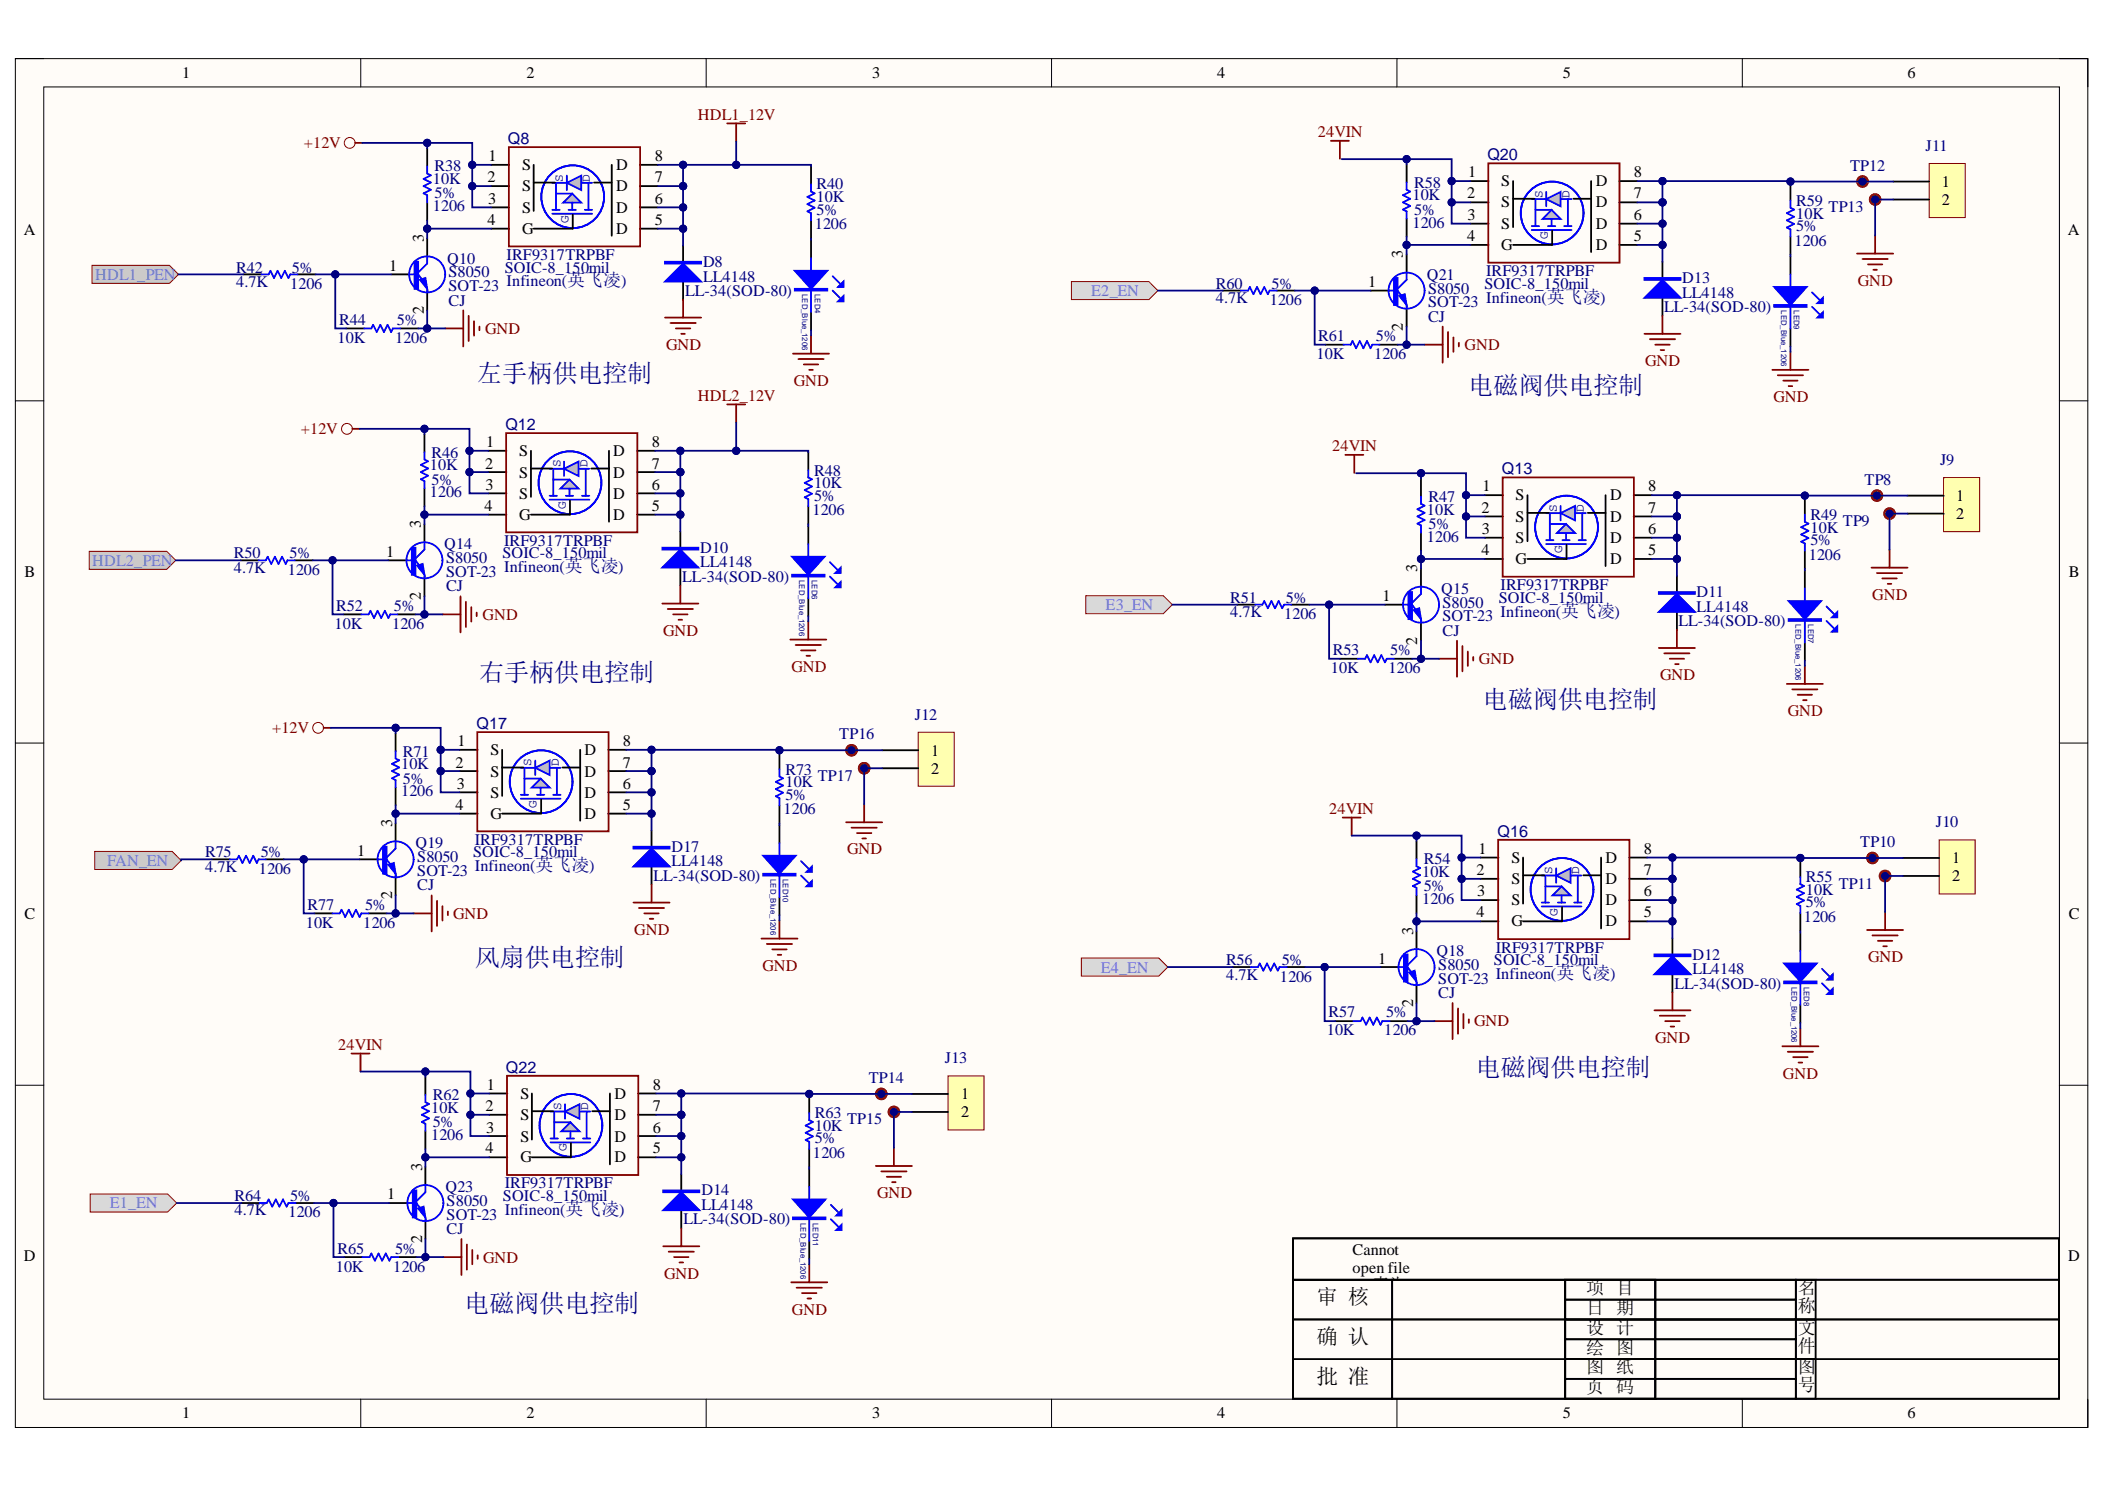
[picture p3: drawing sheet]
<svg xmlns="http://www.w3.org/2000/svg" width="297mm" height="210mm" viewBox="0 0 297 210" stroke-linecap="round" stroke-linejoin="round" font-family="sans-serif">
<defs><g id="words">
<g font-size="3.6" fill="#000080">
<text x="67.3" y="53.9">左手柄供电控制</text>
<text x="207.2" y="55.6">电磁阀供电控制</text>
<text x="67.6" y="96.1">右手柄供电控制</text>
<text x="209.2" y="99.9">电磁阀供电控制</text>
<text x="67" y="136.3">风扇供电控制</text>
<text x="208.2" y="151.7">电磁阀供电控制</text>
<text x="65.5" y="185">电磁阀供电控制</text>
</g>
<g font-size="3">
<text x="185.8" y="183.9">审 核</text>
<text x="185.8" y="189.6">确 认</text>
<text x="185.8" y="195.2">批 准</text>
</g>
<g font-size="2.5">
<text x="223.8" y="182.6">项 目</text>
<text x="223.8" y="185.4">日 期</text>
<text x="253.7" y="182.6">名</text>
<text x="253.7" y="185.1">称</text>
<text x="223.8" y="188.2">设 计</text>
<text x="223.8" y="190.9">绘 图</text>
<text x="253.7" y="188.2">文</text>
<text x="253.7" y="190.7">件</text>
<text x="223.8" y="193.7">图 纸</text>
<text x="223.8" y="196.5">页 码</text>
<text x="253.7" y="193.7">图</text>
<text x="253.7" y="196.3">号</text>
</g>
<g font-size="2.3">
<text x="25.7" y="11">1</text>
<text x="74.3" y="11">2</text>
<text x="123.1" y="11">3</text>
<text x="171.7" y="11">4</text>
<text x="220.5" y="11">5</text>
<text x="269.2" y="11">6</text>
<text x="68.9" y="22.7">1</text>
<text x="92.4" y="22.7">8</text>
<text x="68.8" y="25.7">2</text>
<text x="68.9" y="28.7">3</text>
<text x="73.7" y="27">S</text>
<text x="73.7" y="24">S</text>
<text x="87" y="27">D</text>
<text x="87" y="24">D</text>
<text x="92.4" y="28.7">6</text>
<text x="92.4" y="25.7">7</text>
<text x="207" y="28">2</text>
<text x="207.2" y="25">1</text>
<text x="211.8" y="29.2">S</text>
<text x="211.8" y="26.3">S</text>
<text x="225.2" y="29.2">D</text>
<text x="225.2" y="26.3">D</text>
<text x="230.5" y="28">7</text>
<text x="230.5" y="25">8</text>
<text x="274" y="26.4">1</text>
<text x="274" y="28.9">2</text>
<text x="3.4" y="33.1">A</text>
<text x="59.8" y="34.1" transform="rotate(-90 59.8 34.1)">3</text>
<text x="68.8" y="31.7">4</text>
<text x="73.7" y="30">S</text>
<text x="73.7" y="33">G</text>
<text x="87" y="30">D</text>
<text x="87" y="33">D</text>
<text x="92.4" y="31.7">5</text>
<text x="207" y="34">4</text>
<text x="207.1" y="31">3</text>
<text x="211.8" y="32.3">S</text>
<text x="211.8" y="35.2">G</text>
<text x="225.2" y="32.3">D</text>
<text x="225.2" y="35.2">D</text>
<text x="230.5" y="31">6</text>
<text x="230.5" y="34">5</text>
<text x="291.8" y="33.1">A</text>
<text x="54.9" y="38.2">1</text>
<text x="193.1" y="40.5">1</text>
<text x="198" y="36.4" transform="rotate(-90 198 36.4)">3</text>
<text x="59.8" y="44.3" transform="rotate(-90 59.8 44.3)">2</text>
<text x="198" y="46.7" transform="rotate(-90 198 46.7)">2</text>
<text x="68.6" y="63.1">1</text>
<text x="73.3" y="64.3">S</text>
<text x="86.5" y="64.3">D</text>
<text x="92" y="63.1">8</text>
<text x="68.4" y="66.1">2</text>
<text x="68.5" y="69.1">3</text>
<text x="73.3" y="70.3">S</text>
<text x="73.3" y="67.4">S</text>
<text x="86.5" y="70.3">D</text>
<text x="86.5" y="67.4">D</text>
<text x="92" y="69.1">6</text>
<text x="92" y="66.1">7</text>
<text x="209.2" y="69.3">1</text>
<text x="213.9" y="70.6">S</text>
<text x="227.2" y="70.6">D</text>
<text x="232.6" y="69.3">8</text>
<text x="276" y="70.7">1</text>
<text x="59.4" y="74.5" transform="rotate(-90 59.4 74.5)">3</text>
<text x="68.4" y="72.1">4</text>
<text x="73.3" y="73.4">G</text>
<text x="86.5" y="73.4">D</text>
<text x="92" y="72.1">5</text>
<text x="209" y="72.4">2</text>
<text x="209.1" y="75.3">3</text>
<text x="213.9" y="76.6">S</text>
<text x="213.9" y="73.6">S</text>
<text x="227.2" y="76.6">D</text>
<text x="227.2" y="73.6">D</text>
<text x="232.6" y="75.3">6</text>
<text x="232.6" y="72.4">7</text>
<text x="276" y="73.2">2</text>
<text x="3.5" y="81.4">B</text>
<text x="54.5" y="78.5">1</text>
<text x="200" y="80.7" transform="rotate(-90 200 80.7)">3</text>
<text x="209" y="78.4">4</text>
<text x="213.9" y="79.6">G</text>
<text x="227.2" y="79.6">D</text>
<text x="232.6" y="78.4">5</text>
<text x="291.9" y="81.4">B</text>
<text x="59.4" y="84.7" transform="rotate(-90 59.4 84.7)">2</text>
<text x="195.1" y="84.8">1</text>
<text x="200" y="91" transform="rotate(-90 200 91)">2</text>
<text x="64.5" y="105.2">1</text>
<text x="69.2" y="106.5">S</text>
<text x="82.5" y="106.5">D</text>
<text x="87.9" y="105.2">8</text>
<text x="131.4" y="106.6">1</text>
<text x="64.3" y="108.3">2</text>
<text x="64.5" y="111.2">3</text>
<text x="69.2" y="112.5">S</text>
<text x="69.2" y="109.5">S</text>
<text x="82.5" y="112.5">D</text>
<text x="82.5" y="109.5">D</text>
<text x="87.9" y="111.2">6</text>
<text x="87.9" y="108.3">7</text>
<text x="131.4" y="109.1">2</text>
<text x="55.3" y="116.6" transform="rotate(-90 55.3 116.6)">3</text>
<text x="64.3" y="114.3">4</text>
<text x="69.2" y="115.5">G</text>
<text x="82.5" y="115.5">D</text>
<text x="87.9" y="114.3">5</text>
<text x="50.4" y="120.7">1</text>
<text x="208.4" y="123.4">2</text>
<text x="208.6" y="120.5">1</text>
<text x="213.3" y="124.7">S</text>
<text x="213.3" y="121.7">S</text>
<text x="226.6" y="124.7">D</text>
<text x="226.6" y="121.7">D</text>
<text x="232" y="123.4">7</text>
<text x="232" y="120.5">8</text>
<text x="275.5" y="121.8">1</text>
<text x="275.5" y="124.3">2</text>
<text x="3.5" y="129.7">C</text>
<text x="55.3" y="126.9" transform="rotate(-90 55.3 126.9)">2</text>
<text x="199.4" y="131.9" transform="rotate(-90 199.4 131.9)">3</text>
<text x="208.4" y="129.4">4</text>
<text x="208.4" y="126.5">3</text>
<text x="213.3" y="127.7">S</text>
<text x="213.3" y="130.7">G</text>
<text x="226.6" y="127.7">D</text>
<text x="226.6" y="130.7">D</text>
<text x="232" y="126.5">6</text>
<text x="232" y="129.4">5</text>
<text x="291.9" y="129.7">C</text>
<text x="194.5" y="135.9">1</text>
<text x="199.4" y="142" transform="rotate(-90 199.4 142)">2</text>
<text x="68.7" y="153.8">1</text>
<text x="73.4" y="155">S</text>
<text x="86.7" y="155">D</text>
<text x="92.1" y="153.8">8</text>
<text x="135.6" y="155">1</text>
<text x="68.5" y="156.7">2</text>
<text x="68.6" y="159.8">3</text>
<text x="73.4" y="161">S</text>
<text x="73.4" y="158">S</text>
<text x="86.7" y="161">D</text>
<text x="86.7" y="158">D</text>
<text x="92.1" y="159.8">6</text>
<text x="92.1" y="156.7">7</text>
<text x="135.6" y="157.6">2</text>
<text x="59.6" y="165.2" transform="rotate(-90 59.6 165.2)">3</text>
<text x="68.5" y="162.7">4</text>
<text x="73.4" y="164">G</text>
<text x="86.7" y="164">D</text>
<text x="92.1" y="162.7">5</text>
<text x="54.7" y="169.1">1</text>
<text x="3.4" y="177.9">D</text>
<text x="59.6" y="175.3" transform="rotate(-90 59.6 175.3)">2</text>
<text x="190.9" y="177">Cannot</text>
<text x="190.9" y="179.5">open file</text>
<text x="291.9" y="177.9">D</text>
<text x="190.9" y="182.1">E:\索迦\S</text>
<text x="190.9" y="184.6">OG-LOGO.</text>
<text x="190.9" y="187.1">png. File</text>
<text x="190.9" y="189.7">does n</text>
<text x="190.9" y="192.2">exist.</text>
<text x="25.7" y="200.1">1</text>
<text x="74.3" y="200.1">2</text>
<text x="123.1" y="200.1">3</text>
<text x="171.7" y="200.1">4</text>
<text x="220.5" y="200.1">5</text>
<text x="269.2" y="200.1">6</text>
</g>
<g font-size="2.3" fill="#800000">
<text x="98.5" y="16.9">HDL1_12V</text>
<text x="42.9" y="20.9">+12V</text>
<text x="185.9" y="19.4">24VIN</text>
<text x="262.2" y="40.3">GND</text>
<text x="68.4" y="47.1">GND</text>
<text x="94" y="49.4">GND</text>
<text x="206.7" y="49.4">GND</text>
<text x="232.1" y="51.6">GND</text>
<text x="98.5" y="56.5">HDL2_12V</text>
<text x="112" y="54.4">GND</text>
<text x="250.2" y="56.7">GND</text>
<text x="42.5" y="61.2">+12V</text>
<text x="188" y="63.6">24VIN</text>
<text x="68.1" y="87.4">GND</text>
<text x="93.6" y="89.7">GND</text>
<text x="264.2" y="84.6">GND</text>
<text x="111.7" y="94.8">GND</text>
<text x="208.7" y="93.7">GND</text>
<text x="234.3" y="95.9">GND</text>
<text x="252.3" y="101">GND</text>
<text x="38.4" y="103.4">+12V</text>
<text x="187.6" y="114.8">24VIN</text>
<text x="119.5" y="120.5">GND</text>
<text x="64" y="129.6">GND</text>
<text x="89.5" y="131.9">GND</text>
<text x="107.6" y="136.9">GND</text>
<text x="263.6" y="135.8">GND</text>
<text x="47.7" y="148.1">24VIN</text>
<text x="208" y="144.8">GND</text>
<text x="233.6" y="147.1">GND</text>
<text x="251.6" y="152.1">GND</text>
<text x="123.8" y="169.1">GND</text>
<text x="68.2" y="178.1">GND</text>
<text x="93.7" y="180.4">GND</text>
<text x="111.8" y="185.5">GND</text>
</g>
<g font-size="2.3" fill="#000080">
<text x="71.7" y="20.3">Q8</text>
<text x="209.9" y="22.6">Q20</text>
<text x="271.7" y="21.3">J11</text>
<text x="61.1" y="29.8">1206</text>
<text x="61.1" y="25.9">10K</text>
<text x="61.3" y="28">5%</text>
<text x="61.3" y="24.2">R38</text>
<text x="115.2" y="28.5">10K</text>
<text x="115.2" y="26.7">R40</text>
<text x="199.3" y="28.2">10K</text>
<text x="199.6" y="26.5">R58</text>
<text x="253.5" y="29">R59</text>
<text x="258" y="29.9">TP13</text>
<text x="261.1" y="24.1">TP12</text>
<text x="115" y="32.4">1206</text>
<text x="115.2" y="30.3">5%</text>
<text x="199.3" y="32.1">1206</text>
<text x="199.6" y="30.3">5%</text>
<text x="253.2" y="34.7">1206</text>
<text x="253.5" y="30.9">10K</text>
<text x="253.5" y="32.6">5%</text>
<text x="33.3" y="40.5">4.7K</text>
<text x="33.3" y="38.5">R42</text>
<text x="40.9" y="40.7">1206</text>
<text x="41.2" y="38.5">5%</text>
<text x="63.1" y="37.2">Q10</text>
<text x="63.3" y="41.1">SOT-23</text>
<text x="63.3" y="39.1">S8050</text>
<text x="71.2" y="38.5">SOIC-8_150mil</text>
<text x="71.5" y="40.4">Infineon(英飞凌)</text>
<text x="71.5" y="36.7">IRF9317TRPBF</text>
<text x="96.7" y="41.8">LL-34(SOD-80)</text>
<text x="99.2" y="37.7">D8</text>
<text x="99.2" y="39.7">LL4148</text>
<text x="171.6" y="40.7">R60</text>
<text x="179.4" y="40.7">5%</text>
<text x="201.3" y="39.5">Q21</text>
<text x="201.5" y="41.4">S8050</text>
<text x="209.5" y="40.7">SOIC-8_150mil</text>
<text x="209.7" y="39">IRF9317TRPBF</text>
<text x="237.4" y="40">D13</text>
<text x="47.9" y="45.8">R44</text>
<text x="56" y="45.8">5%</text>
<text x="63.3" y="43.1">CJ</text>
<text x="171.6" y="42.8">4.7K</text>
<text x="179.2" y="43">1206</text>
<text x="201.5" y="45.4">CJ</text>
<text x="201.5" y="43.4">SOT-23</text>
<text x="209.7" y="42.7">Infineon(英飞凌)</text>
<text x="234.8" y="44">LL-34(SOD-80)</text>
<text x="237.4" y="42">LL4148</text>
<text x="47.6" y="48.3">10K</text>
<text x="55.8" y="48.3">1206</text>
<text x="185.8" y="50.6">10K</text>
<text x="186" y="48.1">R61</text>
<text x="193.9" y="50.6">1206</text>
<text x="194.2" y="48.1">5%</text>
<text x="60.9" y="64.6">R46</text>
<text x="71.3" y="60.6">Q12</text>
<text x="273.8" y="65.6">J9</text>
<text x="60.7" y="70.2">1206</text>
<text x="60.7" y="66.4">10K</text>
<text x="60.9" y="68.4">5%</text>
<text x="114.9" y="68.9">10K</text>
<text x="114.9" y="70.7">5%</text>
<text x="114.9" y="67.1">R48</text>
<text x="201.6" y="70.8">R47</text>
<text x="211.9" y="66.9">Q13</text>
<text x="263.1" y="68.4">TP8</text>
<text x="62.7" y="77.5">Q14</text>
<text x="71.1" y="77">IRF9317TRPBF</text>
<text x="114.6" y="72.7">1206</text>
<text x="201.3" y="76.4">1206</text>
<text x="201.3" y="72.6">10K</text>
<text x="201.6" y="74.6">5%</text>
<text x="255.5" y="75.1">10K</text>
<text x="255.5" y="76.9">5%</text>
<text x="255.5" y="73.4">R49</text>
<text x="260.1" y="74.2">TP9</text>
<text x="33" y="80.8">4.7K</text>
<text x="33" y="78.8">R50</text>
<text x="40.6" y="81.1">1206</text>
<text x="40.9" y="78.8">5%</text>
<text x="62.9" y="83.4">CJ</text>
<text x="62.9" y="81.4">SOT-23</text>
<text x="62.9" y="79.5">S8050</text>
<text x="70.9" y="78.8">SOIC-8_150mil</text>
<text x="71.1" y="80.7">Infineon(英飞凌)</text>
<text x="96.3" y="82.1">LL-34(SOD-80)</text>
<text x="98.8" y="78">D10</text>
<text x="98.8" y="80">LL4148</text>
<text x="203.4" y="83.8">Q15</text>
<text x="211.7" y="83.3">IRF9317TRPBF</text>
<text x="255.2" y="78.9">1206</text>
<text x="47.2" y="88.7">10K</text>
<text x="47.5" y="86.1">R52</text>
<text x="55.3" y="88.7">1206</text>
<text x="55.6" y="86.1">5%</text>
<text x="173.6" y="87.1">4.7K</text>
<text x="173.6" y="85">R51</text>
<text x="181.2" y="87.3">1206</text>
<text x="181.5" y="85">5%</text>
<text x="203.5" y="89.7">CJ</text>
<text x="203.5" y="87.7">SOT-23</text>
<text x="203.5" y="85.7">S8050</text>
<text x="211.5" y="85">SOIC-8_150mil</text>
<text x="211.7" y="87">Infineon(英飞凌)</text>
<text x="236.9" y="88.3">LL-34(SOD-80)</text>
<text x="239.4" y="84.3">D11</text>
<text x="239.4" y="86.3">LL4148</text>
<text x="187.8" y="94.9">10K</text>
<text x="188.1" y="92.4">R53</text>
<text x="195.9" y="94.9">1206</text>
<text x="196.2" y="92.4">5%</text>
<text x="129.1" y="101.5">J12</text>
<text x="56.8" y="106.8">R71</text>
<text x="67.3" y="102.8">Q17</text>
<text x="118.4" y="104.3">TP16</text>
<text x="56.6" y="112.3">1206</text>
<text x="56.6" y="108.5">10K</text>
<text x="56.8" y="110.6">5%</text>
<text x="110.8" y="111.1">10K</text>
<text x="110.8" y="112.8">5%</text>
<text x="110.8" y="109.3">R73</text>
<text x="115.4" y="110.1">TP17</text>
<text x="58.6" y="119.7">Q19</text>
<text x="67" y="119.2">IRF9317TRPBF</text>
<text x="110.6" y="114.9">1206</text>
<text x="211.3" y="118">Q16</text>
<text x="262.5" y="119.5">TP10</text>
<text x="273.2" y="116.6">J10</text>
<text x="28.9" y="123">4.7K</text>
<text x="28.9" y="121">R75</text>
<text x="36.5" y="123.2">1206</text>
<text x="36.8" y="121">5%</text>
<text x="58.9" y="125.6">CJ</text>
<text x="58.9" y="123.6">SOT-23</text>
<text x="58.9" y="121.6">S8050</text>
<text x="66.7" y="121">SOIC-8_150mil</text>
<text x="67" y="122.9">Infineon(英飞凌)</text>
<text x="92.2" y="124.3">LL-34(SOD-80)</text>
<text x="94.7" y="120.2">D17</text>
<text x="94.7" y="122.2">LL4148</text>
<text x="200.7" y="123.7">10K</text>
<text x="200.9" y="125.7">5%</text>
<text x="200.9" y="121.9">R54</text>
<text x="254.8" y="124.4">R55</text>
<text x="259.5" y="125.4">TP11</text>
<text x="43.1" y="130.8">10K</text>
<text x="43.4" y="128.3">R77</text>
<text x="51.3" y="130.8">1206</text>
<text x="51.5" y="128.3">5%</text>
<text x="200.7" y="127.5">1206</text>
<text x="254.6" y="130.1">1206</text>
<text x="254.8" y="126.2">10K</text>
<text x="254.8" y="128">5%</text>
<text x="173" y="136.2">R56</text>
<text x="180.9" y="136.2">5%</text>
<text x="202.7" y="134.9">Q18</text>
<text x="203" y="136.9">S8050</text>
<text x="210.8" y="136.2">SOIC-8_150mil</text>
<text x="211.1" y="134.4">IRF9317TRPBF</text>
<text x="238.8" y="135.4">D12</text>
<text x="238.8" y="137.4">LL4148</text>
<text x="173" y="138.2">4.7K</text>
<text x="180.6" y="138.5">1206</text>
<text x="187.5" y="143.5">R57</text>
<text x="195.6" y="143.5">5%</text>
<text x="203" y="140.8">CJ</text>
<text x="203" y="138.8">SOT-23</text>
<text x="211.1" y="138.1">Infineon(英飞凌)</text>
<text x="236.3" y="139.5">LL-34(SOD-80)</text>
<text x="133.3" y="150">J13</text>
<text x="187.2" y="146.1">10K</text>
<text x="195.3" y="146.1">1206</text>
<text x="61.1" y="155.2">R62</text>
<text x="71.4" y="151.3">Q22</text>
<text x="122.6" y="152.7">TP14</text>
<text x="60.8" y="160.8">1206</text>
<text x="60.8" y="157">10K</text>
<text x="61.1" y="159">5%</text>
<text x="115" y="159.5">10K</text>
<text x="115" y="161.3">5%</text>
<text x="115" y="157.7">R63</text>
<text x="119.5" y="158.6">TP15</text>
<text x="71.2" y="167.6">IRF9317TRPBF</text>
<text x="114.7" y="163.3">1206</text>
<text x="33.1" y="171.4">4.7K</text>
<text x="33.1" y="169.4">R64</text>
<text x="40.7" y="171.7">1206</text>
<text x="40.9" y="169.4">5%</text>
<text x="62.9" y="168.1">Q23</text>
<text x="63" y="172.1">SOT-23</text>
<text x="63" y="170.1">S8050</text>
<text x="71" y="169.4">SOIC-8_150mil</text>
<text x="71.2" y="171.3">Infineon(英飞凌)</text>
<text x="96.4" y="172.7">LL-34(SOD-80)</text>
<text x="99" y="168.6">D14</text>
<text x="99" y="170.7">LL4148</text>
<text x="47.4" y="179.4">10K</text>
<text x="47.6" y="176.8">R65</text>
<text x="55.5" y="179.4">1206</text>
<text x="55.8" y="176.8">5%</text>
<text x="63" y="174.1">CJ</text>
</g>
<g font-size="2.3" fill="#4a86e8">
<text x="13.5" y="39.5">HDL1_PEN</text>
<text x="154" y="41.8">E2_EN</text>
<text x="13" y="79.8">HDL2_PEN</text>
<text x="156" y="86">E3_EN</text>
<text x="15.1" y="122.1">FAN_EN</text>
<text x="155.3" y="137.2">E4_EN</text>
<text x="15.5" y="170.4">E1_EN</text>
</g>
<g font-size="1.8" fill="#000080">
<text x="79.4" y="25.6" transform="rotate(-90 79.4 25.6)">S</text>
<text x="83.2" y="25.6" transform="rotate(-90 83.2 25.6)">D</text>
<text x="217.7" y="27.9" transform="rotate(-90 217.7 27.9)">S</text>
<text x="221.5" y="27.9" transform="rotate(-90 221.5 27.9)">D</text>
<text x="80.2" y="31.4" transform="rotate(-90 80.2 31.4)">G</text>
<text x="218.4" y="33.7" transform="rotate(-90 218.4 33.7)">G</text>
<text x="79.1" y="65.9" transform="rotate(-90 79.1 65.9)">S</text>
<text x="82.9" y="65.9" transform="rotate(-90 82.9 65.9)">D</text>
<text x="79.9" y="71.8" transform="rotate(-90 79.9 71.8)">G</text>
<text x="219.7" y="72.2" transform="rotate(-90 219.7 72.2)">S</text>
<text x="223.5" y="72.2" transform="rotate(-90 223.5 72.2)">D</text>
<text x="220.5" y="78" transform="rotate(-90 220.5 78)">G</text>
<text x="75" y="108.1" transform="rotate(-90 75 108.1)">S</text>
<text x="75.7" y="113.9" transform="rotate(-90 75.7 113.9)">G</text>
<text x="78.8" y="108.1" transform="rotate(-90 78.8 108.1)">D</text>
<text x="219" y="123.3" transform="rotate(-90 219 123.3)">S</text>
<text x="222.8" y="123.3" transform="rotate(-90 222.8 123.3)">D</text>
<text x="219.8" y="129.2" transform="rotate(-90 219.8 129.2)">G</text>
<text x="79.2" y="156.5" transform="rotate(-90 79.2 156.5)">S</text>
<text x="83" y="156.5" transform="rotate(-90 83 156.5)">D</text>
<text x="79.9" y="162.4" transform="rotate(-90 79.9 162.4)">G</text>
</g>
<g font-size="1.1" fill="#000080">
<text x="113.2" y="41.5" transform="rotate(90 113.2 41.5)">LED_Blue_1206</text>
<text x="115" y="41.5" transform="rotate(90 115 41.5)">LED4</text>
<text x="251.3" y="43.8" transform="rotate(90 251.3 43.8)">LED_Blue_1206</text>
<text x="253.1" y="43.8" transform="rotate(90 253.1 43.8)">LED9</text>
<text x="112.8" y="81.8" transform="rotate(90 112.8 81.8)">LED_Blue_1206</text>
<text x="114.5" y="81.8" transform="rotate(90 114.5 81.8)">LED6</text>
<text x="253.4" y="88.1" transform="rotate(90 253.4 88.1)">LED_Blue_1206</text>
<text x="255.1" y="88.1" transform="rotate(90 255.1 88.1)">LED7</text>
<text x="108.7" y="124" transform="rotate(90 108.7 124)">LED_Blue_1206</text>
<text x="110.5" y="124" transform="rotate(90 110.5 124)">LED10</text>
<text x="252.8" y="139.2" transform="rotate(90 252.8 139.2)">LED_Blue_1206</text>
<text x="254.6" y="139.2" transform="rotate(90 254.6 139.2)">LED8</text>
<text x="112.9" y="172.5" transform="rotate(90 112.9 172.5)">LED_Blue_1206</text>
<text x="114.7" y="172.5" transform="rotate(90 114.7 172.5)">LED11</text>
</g>
</g></defs>
<path d="M2.2 8.3h292.4v193.1h-292.4z" fill-rule="evenodd" fill="#fffcf8"/>
<path d="M2.2 8.3h292.4v193.1h-292.4z" fill="none" stroke="#000" stroke-width=".14"/>
<path d="M6.2 12.3h284.4v185.1h-284.4z" fill-rule="evenodd" fill="#fffcf8"/>
<g fill="none" stroke="#000" stroke-width=".14">
<path d="M2.2 8.3h4M6.2 12.3h284.4v185.1h-284.4zM50.9 8.3v4M99.6 8.3v4M148.4 8.3v4M197.1 8.3v4M245.9 8.3v4M290.6 8.3h4v4M2.2 56.5h4M290.6 56.5h4M2.2 104.8h4M290.6 104.8h4"/>
<path d="M2.2 153.1h4M290.6 153.1h4M50.9 197.4v4M99.6 197.4v4M148.4 197.4v4M197.1 197.4v4M245.9 197.4v4M294.6 197.4v4"/>
</g>
<g fill="none" stroke="#000" stroke-width=".25">
<path d="M64.8 111.8h2.6M64.8 114.8h2.6M64.8 108.8h2.6M64.8 105.8h2.6M182.5 174.7h108v22.6h-108zM182.5 174.7h108v5.8h-108zM182.5 180.5h13.9v16.8h-13.9zM182.5 180.5h108v5.6h-108zM182.5 186.1h108v5.6h-108zM196.4 180.5h24.5v16.8h-24.5zM220.9 180.5h12.7v16.8h-12.7zM220.9 194.5h12.7v2.8h-12.7z"/>
<path d="M220.9 191.7h12.7v2.8h-12.7zM220.9 188.9h12.7v2.8h-12.7zM220.9 186.1h12.7v2.8h-12.7zM220.9 183.3h12.7v2.8h-12.7zM220.9 180.5h12.7v2.8h-12.7zM233.6 183.3h19.8v2.8h-19.8zM233.6 180.5h19.8v2.8h-19.8zM233.6 186.1h19.8v2.8h-19.8zM233.6 191.7h19.8v2.8h-19.8zM233.6 194.5h19.8v2.8h-19.8zM233.6 188.9h19.8v2.8h-19.8zM253.4 180.5h2.8v5.6h-2.8z"/>
<path d="M253.4 186.1h2.8v5.6h-2.8zM253.4 191.7h2.8v5.6h-2.8z"/>
</g>
<path d="M76.3 109.8l1.3 1.3h-2.6z" fill="#c0c0c0"/>
<path d="M73.5 112.7h5.6M73.5 108.3h2.8M74 108.3v3.8M74 109.8h2.3M75.5 107.3v2M75.8 112.1h1M76.3 109.8l1.3 1.3h-2.6zM76.3 111.1v1M77.3 108.3h1.8M78.6 108.3v3.8" fill="none" stroke="#00f" stroke-width=".25"/>
<path d="M75.5 108.3l2.1-1v2z" fill="#c0c0c0"/>
<g fill="none" stroke="#00f" stroke-width=".25">
<path d="M55.8 118.7v1l-1.2 1.3M73.5 112.1h1M75.5 108.3l2.1-1v2zM78.1 112.1h1M32.4 121.2h1l.3-.5 .5 1 .5-1 .5 1 .5-1 .5 1 .3-.5h1M46.9 128.8h1l.3-.5 .5 1.1 .5-1.1 .5 1.1 .5-1.1 .5 1.1 .3-.6h1M53.3 121.2h1.3l.7 1M55.8 123.3v.5"/>
<circle cx="76.4" cy="110.3" r="4.4"/>
</g>
<g fill="none" stroke="#000" stroke-width=".25">
<path d="M55.8 116.1v2.6M70.9 105.8v6.5M70.9 108.3h3M76.4 112.8v2h-5.5M79.4 108.3h2.5M81.9 105.8v10M85.8 111.8h2.6M85.8 114.8h2.6M85.8 108.8h2.6M85.8 105.8h2.6M29.9 121.2h2.5M37.5 121.2h2.6"/>
<path d="M44.4 128.8h2.5M50.7 121.2h2.6M52 128.8h2.6M55.8 123.8v2.5"/>
</g>
<path d="M67.4 103.3h18.5v14h-18.5z" fill="none" stroke="#800000" stroke-width=".25"/>
<path d="M54 119.4h.6v3.9h-.6z" fill-rule="evenodd" fill="#00f"/>
<path d="M54 119.4h.6v3.9h-.6z" fill="none" stroke="#00f" stroke-width=".25"/>
<path d="M54.8 122l.8-.3 .2 1.6z" fill="#00f"/>
<g fill="none" stroke="#00f" stroke-width=".25">
<path d="M55.8 106v1l.5 .2-1 .6 1 .5-1 .5 1 .5-1 .5 .5 .2v1.1M110 108.5v1l.5 .3-1 .5 1 .5-1 .5 1 .5-1 .5 .5 .3v1M110 118.9v7.7M54.8 122l.8-.3 .2 1.6zM113 123.5l1.1 1M113 121.5l1.1 1"/>
<circle cx="55.8" cy="121.2" r="2.54"/>
</g>
<path d="M55.8 103.4v2.6M55.8 111.1v2.5M110 106v2.5M110 113.6v2.5M110 116.4v2.5M110 126.6v2.5" fill="none" stroke="#000" stroke-width=".25"/>
<path d="M107.7 120.7h4.6l-2.3 2.6z" fill="#00f"/>
<path d="M107.7 120.7h4.6l-2.3 2.6zM107.7 123.3h4.6v.2h-4.6zM107.7 123.4h4.6" fill="none" stroke="#00f" stroke-width=".25"/>
<path d="M113.8 125l.8-.7v.7z" fill="#00f"/>
<path d="M113.8 125l.8-.7v.7z" fill="none" stroke="#00f" stroke-width=".25"/>
<path d="M113.8 123l.8-.8v.8z" fill="#00f"/>
<path d="M89.4 119.4h5.1v.3h-5.1zM89.4 119.6h5.1M113.8 123l.8-.8v.8z" fill="none" stroke="#00f" stroke-width=".25"/>
<path d="M91.9 117.2v2.5M91.9 122.2v2.6" fill="none" stroke="#000" stroke-width=".25"/>
<path d="M89.4 122.2l2.5-2.5 2.6 2.5z" fill="#00f"/>
<path d="M89.4 122.2l2.5-2.5 2.6 2.5z" fill="none" stroke="#00f" stroke-width=".25"/>
<g fill="none" stroke="#800000" stroke-width=".25">
<path d="M45.7 102.7h1M119.4 116h5.1M120.2 116.8h3.5M120.9 117.5h2.1M121.7 118.3h.5M121.9 113.5v2.5M58.4 128.8h2.5M60.9 126.3v5.1M61.7 127.1v3.5M62.4 127.8v2.1M63.2 128.6v.5M89.4 127.3h5.1"/>
<path d="M90.2 128.1h3.5M90.9 128.8h2.1M91.7 129.6h.5M91.9 124.8v2.5M107.4 132.4h5.1M108.2 133.2h3.6M109 133.9h2M109.7 134.7h.5M110 129.9v2.5"/>
</g>
<circle cx="44.9" cy="102.7" r=".76" fill="none" stroke="#800000" stroke-width=".14"/>
<path d="M129.6 103.3h5.1v7.6h-5.1z" fill-rule="evenodd" fill="#ffffb0"/>
<path d="M129.6 103.3h5.1v7.6h-5.1z" fill="none" stroke="#800000" stroke-width=".14"/>
<path d="M124.5 105.8h5.1M124.5 108.4h5.1" fill="none" stroke="#000" stroke-width=".25"/>
<circle cx="120.2" cy="105.8" r=".51" fill="#000080"/>
<circle cx="120.2" cy="105.8" r=".51" fill="none" stroke="#000080" stroke-width=".14"/>
<path d="M120.2 105.3v.5" fill="none" stroke="#000" stroke-width=".25"/>
<circle cx="120.2" cy="105.8" r=".51" fill="#000080"/>
<circle cx="120.2" cy="105.8" r=".51" fill="none" stroke="#000080" stroke-width=".14"/>
<circle cx="120.2" cy="105.8" r=".5" fill="none" stroke="#a61c00" stroke-width=".76"/>
<circle cx="121.9" cy="108.4" r=".51" fill="#000080"/>
<circle cx="121.9" cy="108.4" r=".51" fill="none" stroke="#000080" stroke-width=".14"/>
<path d="M121.9 107.9v.5" fill="none" stroke="#000" stroke-width=".25"/>
<circle cx="121.9" cy="108.4" r=".51" fill="#000080"/>
<circle cx="121.9" cy="108.4" r=".51" fill="none" stroke="#000080" stroke-width=".14"/>
<circle cx="121.9" cy="108.4" r=".5" fill="none" stroke="#a61c00" stroke-width=".76"/>
<path d="M69.3 29.3h2.5M69.3 32.3h2.5M69.3 26.3h2.5M69.3 23.3h2.5" fill="none" stroke="#000" stroke-width=".25"/>
<path d="M79.5 28.6l1.2-1.3 1.3 1.3z" fill="#c0c0c0"/>
<path d="M77.9 30.2h5.7M77.9 25.8h2.8M78.5 25.8v3.8M78.5 27.3h2.2M79.5 28.6l1.2-1.3 1.3 1.3zM80 24.8v2M80.2 29.6h1.1M80.7 28.6v1M81.8 25.8h1.8M83 25.8v3.8" fill="none" stroke="#00f" stroke-width=".25"/>
<path d="M80 25.8l2-1v2z" fill="#c0c0c0"/>
<g fill="none" stroke="#00f" stroke-width=".25">
<path d="M36.9 38.7h1l.3-.5 .5 1 .5-1 .5 1 .5-1 .5 1 .3-.5h1M57.7 38.7h1.3l.8 1M60.3 36.2v1l-1.3 1.3M77.9 29.6h1.1M80 25.8l2-1v2zM82.5 29.6h1.1M51.4 46.3h1l.3-.5 .5 1 .5-1 .5 1 .5-1 .5 1 .2-.5h1.1M60.3 40.7v.5"/>
<circle cx="80.8" cy="27.8" r="4.4"/>
</g>
<g fill="none" stroke="#000" stroke-width=".25">
<path d="M34.3 38.7h2.6M42 38.7h2.5M55.2 38.7h2.5M60.3 33.6v2.6M75.3 23.3v6.5M75.3 25.8h3M80.8 30.3v2h-5.5M83.8 25.8h2.5M86.3 23.3v10M90.3 29.3h2.5M90.3 32.3h2.5M90.3 26.3h2.5"/>
<path d="M90.3 23.3h2.5M48.8 46.3h2.6M56.5 46.3h2.5M60.3 41.2v2.6"/>
</g>
<path d="M71.8 20.8h18.5v14h-18.5z" fill="none" stroke="#800000" stroke-width=".25"/>
<path d="M58.5 36.9h.5v3.8h-.5z" fill-rule="evenodd" fill="#00f"/>
<path d="M58.5 36.9h.5v3.8h-.5z" fill="none" stroke="#00f" stroke-width=".25"/>
<path d="M59.3 39.5l.7-.3 .3 1.5z" fill="#00f"/>
<g fill="none" stroke="#00f" stroke-width=".25">
<path d="M59.3 39.5l.7-.3 .3 1.5zM60.3 23.5v1l.5 .2-1 .5 1 .5-1 .6 1 .5-1 .5 .5 .2v1M114.4 26v1l.6 .3-1.1 .5 1.1 .5-1.1 .5 1.1 .5-1.1 .5 .5 .3v1M114.4 36.4v7.6M117.5 39l1 1M117.5 41l1 1"/>
<circle cx="60.3" cy="38.7" r="2.54"/>
</g>
<path d="M60.3 20.9v2.6M60.3 28.5v2.6M114.4 23.5v2.5M114.4 31.1v2.5M114.4 33.9v2.5M114.4 44v2.6" fill="none" stroke="#000" stroke-width=".25"/>
<path d="M112.2 38.2h4.5l-2.3 2.5z" fill="#00f"/>
<path d="M112.2 38.2h4.5l-2.3 2.5zM112.2 40.7h4.5v.3h-4.5zM112.2 40.9h4.5" fill="none" stroke="#00f" stroke-width=".25"/>
<path d="M118.3 42.5l.7-.7v.7z" fill="#00f"/>
<path d="M118.3 42.5l.7-.7v.7z" fill="none" stroke="#00f" stroke-width=".25"/>
<path d="M118.3 40.5l.7-.8v.8z" fill="#00f"/>
<path d="M93.8 36.9h5.1v.3h-5.1zM93.8 37.1h5.1M118.3 40.5l.7-.8v.8z" fill="none" stroke="#00f" stroke-width=".25"/>
<path d="M96.4 34.6v2.6M96.4 39.7v2.6" fill="none" stroke="#000" stroke-width=".25"/>
<path d="M93.8 39.7l2.6-2.5 2.5 2.5z" fill="#00f"/>
<path d="M93.8 39.7l2.6-2.5 2.5 2.5z" fill="none" stroke="#00f" stroke-width=".25"/>
<g fill="none" stroke="#800000" stroke-width=".25">
<path d="M50.1 20.2h1M62.8 46.3h2.6M65.4 43.8v5.1M66.1 44.5v3.6M66.9 45.3v2M67.7 46.1v.5M93.8 44.8h5.1M94.6 45.6h3.6M95.4 46.3h2M96.1 47.1h.5M96.4 42.3v2.5M111.9 49.9h5.1"/>
<path d="M112.7 50.6h3.5M113.4 51.4h2.1M114.2 52.2h.5M114.4 47.3v2.6"/>
</g>
<circle cx="49.3" cy="20.2" r=".76" fill="none" stroke="#800000" stroke-width=".14"/>
<path d="M68.9 69.6h2.6M68.9 72.6h2.6M68.9 66.6h2.6M68.9 63.6h2.6" fill="none" stroke="#000" stroke-width=".25"/>
<path d="M79.1 68.9l1.3-1.2 1.2 1.2z" fill="#c0c0c0"/>
<path d="M77.6 70.5h5.6M77.6 66.1h2.8M78.1 66.1v3.8M78.1 67.7h2.3M79.1 68.9l1.3-1.2 1.2 1.2zM79.6 65.1v2M79.8 69.9h1.1M80.4 68.9v1M81.4 66.1h1.8M82.7 66.1v3.8" fill="none" stroke="#00f" stroke-width=".25"/>
<path d="M79.6 66.1l2-1v2z" fill="#c0c0c0"/>
<g fill="none" stroke="#00f" stroke-width=".25">
<path d="M36.5 79h1l.3-.5 .5 1 .5-1 .5 1 .5-1 .5 1 .3-.5h1M57.4 79h1.2l.8 1.1M59.9 76.5v1l-1.3 1.3M77.6 69.9h1M79.6 66.1l2-1v2zM82.1 69.9h1.1M51 86.7h1l.3-.5 .5 1 .5-1 .5 1 .5-1 .5 1 .3-.5h1M59.9 81.1v.5"/>
<circle cx="80.4" cy="68.1" r="4.4"/>
</g>
<g fill="none" stroke="#000" stroke-width=".25">
<path d="M34 79h2.5M41.6 79h2.5M54.8 79h2.6M59.9 74v2.5M74.9 63.6v6.5M74.9 66.1h3M80.4 70.6v2h-5.5M83.4 66.1h2.5M85.9 63.6v10M89.9 69.6h2.5M89.9 72.6h2.5M89.9 66.6h2.5"/>
<path d="M89.9 63.6h2.5M48.5 86.7h2.5M56.1 86.7h2.5M59.9 81.6v2.5"/>
</g>
<path d="M71.4 61.1h18.5v14h-18.5z" fill="none" stroke="#800000" stroke-width=".25"/>
<path d="M58.1 77.3h.5v3.8h-.5z" fill-rule="evenodd" fill="#00f"/>
<path d="M58.1 77.3h.5v3.8h-.5z" fill="none" stroke="#00f" stroke-width=".25"/>
<path d="M58.9 79.8l.7-.3 .3 1.6z" fill="#00f"/>
<g fill="none" stroke="#00f" stroke-width=".25">
<path d="M58.9 79.8l.7-.3 .3 1.6zM59.9 63.8v1l.5 .3-1 .5 1 .5-1 .5 1 .5-1 .5 .5 .3v1M114.1 66.3v1.1l.5 .2-1 .5 1 .5-1 .5 1 .5-1 .6 .5 .2v1M114.1 76.8v7.6M117.1 79.3l1 1M117.1 81.3l1 1"/>
<circle cx="59.9" cy="79" r="2.54"/>
</g>
<path d="M59.9 61.3v2.5M59.9 68.9v2.5M114.1 63.8v2.5M114.1 71.4v2.6M114.1 74.2v2.6M114.1 84.4v2.5" fill="none" stroke="#000" stroke-width=".25"/>
<path d="M111.8 78.5h4.5l-2.2 2.6z" fill="#00f"/>
<path d="M111.8 78.5h4.5l-2.2 2.6zM111.8 81.1h4.5v.2h-4.5zM111.8 81.2h4.5" fill="none" stroke="#00f" stroke-width=".25"/>
<path d="M118.6 82.1v.8h-.7z" fill="#00f"/>
<path d="M118.6 82.1v.8h-.7z" fill="none" stroke="#00f" stroke-width=".25"/>
<path d="M117.9 80.8l.7-.7v.7z" fill="#00f"/>
<path d="M93.5 77.3h5v.2h-5zM117.9 80.8l.7-.7v.7z" fill="none" stroke="#00f" stroke-width=".25"/>
<path d="M96 75v2.5M96 80.1v2.5" fill="none" stroke="#000" stroke-width=".25"/>
<path d="M93.5 77.4h5" fill="none" stroke="#00f" stroke-width=".26"/>
<path d="M93.5 80.1l2.5-2.6 2.5 2.6z" fill="#00f"/>
<path d="M93.5 80.1l2.5-2.6 2.5 2.6z" fill="none" stroke="#00f" stroke-width=".25"/>
<g fill="none" stroke="#800000" stroke-width=".25">
<path d="M49.7 60.5h1M62.4 86.7h2.6M65 84.1v5.1M65.7 84.9v3.5M66.5 85.7v2M67.3 86.4v.5M93.5 85.1h5M94.2 85.9h3.6M95 86.7h2M95.7 87.4h.6M96 82.6v2.5M111.5 90.2h5.1"/>
<path d="M112.3 91h3.5M113 91.7h2.1M113.8 92.5h.5M114.1 87.7v2.5"/>
</g>
<circle cx="49" cy="60.5" r=".76" fill="none" stroke="#800000" stroke-width=".14"/>
<path d="M13 37.4h10.9l1.3 1.3-1.3 1.3h-10.9z" fill-rule="evenodd" fill="#ccc"/>
<path d="M13 37.4h10.9l1.3 1.3-1.3 1.3h-10.9z" fill="none" stroke="#800000" stroke-width=".14"/>
<path d="M12.6 77.8h10.9l1.3 1.2-1.3 1.3h-10.9z" fill-rule="evenodd" fill="#ccc"/>
<path d="M12.6 77.8h10.9l1.3 1.2-1.3 1.3h-10.9z" fill="none" stroke="#800000" stroke-width=".14"/>
<path d="M208.9 127h2.6M208.9 130h2.6M208.9 124h2.6M208.9 121h2.6" fill="none" stroke="#000" stroke-width=".25"/>
<path d="M219.1 126.3l1.3-1.3 1.2 1.3z" fill="#c0c0c0"/>
<path d="M217.6 127.9h5.6M217.6 123.5h2.8M218.1 123.5v3.8M218.1 125h2.3M219.1 126.3l1.3-1.3 1.2 1.3zM219.6 122.5v2M219.8 127.3h1.1M220.4 126.3v1M221.4 123.5h1.8M222.6 123.5v3.8" fill="none" stroke="#00f" stroke-width=".25"/>
<path d="M219.6 123.5l2-1v2z" fill="#c0c0c0"/>
<g fill="none" stroke="#00f" stroke-width=".25">
<path d="M176.5 136.4h1l.3-.5 .5 1 .5-1 .5 1 .5-1 .5 1 .3-.5h1M197.3 136.4h1.3l.8 1M199.9 133.9v1l-1.3 1.3M199.9 138.5v.5M217.6 127.3h1M219.6 123.5l2-1v2zM222.1 127.3h1.1M191 144h1l.3-.5 .5 1.1 .5-1.1 .5 1.1 .5-1.1 .5 1.1 .3-.6h1"/>
<circle cx="220.4" cy="125.5" r="4.4"/>
</g>
<g fill="none" stroke="#000" stroke-width=".25">
<path d="M174 136.4h2.5M181.6 136.4h2.5M194.8 136.4h2.5M199.9 131.3v2.6M199.9 139v2.5M214.9 121v6.5M214.9 123.5h3M220.4 128v2h-5.5M223.4 123.5h2.5M225.9 121v10M229.9 127h2.5M229.9 130h2.5"/>
<path d="M229.9 124h2.5M229.9 121h2.5M188.4 144h2.6M196.1 144h2.5"/>
</g>
<path d="M211.4 118.5h18.5v14h-18.5z" fill="none" stroke="#800000" stroke-width=".25"/>
<path d="M198.1 134.6h.5v3.9h-.5z" fill-rule="evenodd" fill="#00f"/>
<path d="M198.1 134.6h.5v3.9h-.5z" fill="none" stroke="#00f" stroke-width=".25"/>
<path d="M198.9 137.2l.7-.3 .3 1.6z" fill="#00f"/>
<g fill="none" stroke="#00f" stroke-width=".25">
<path d="M198.9 137.2l.7-.3 .3 1.6zM199.9 121.2v1l.5 .2-1 .6 1 .5-1 .5 1 .5-1 .5 .5 .2v1.1M254 123.7v1l.6 .3-1.1 .5 1.1 .5-1.1 .5 1.1 .5-1.1 .5 .5 .3v1M254 134.1v7.7M257.1 138.7l1 1M257.1 136.7l1 1"/>
<circle cx="199.9" cy="136.4" r="2.54"/>
</g>
<path d="M199.9 118.6v2.6M199.9 126.3v2.5M254 121.2v2.5M254 128.8v2.5M254 131.6v2.5M254 141.8v2.5" fill="none" stroke="#000" stroke-width=".25"/>
<path d="M251.8 135.9h4.5l-2.3 2.6z" fill="#00f"/>
<path d="M251.8 135.9h4.5l-2.3 2.6zM251.8 138.5h4.5v.2h-4.5zM251.8 138.6h4.5" fill="none" stroke="#00f" stroke-width=".25"/>
<path d="M257.9 140.2l.7-.7v.7z" fill="#00f"/>
<path d="M257.9 140.2l.7-.7v.7z" fill="none" stroke="#00f" stroke-width=".25"/>
<path d="M257.9 138.2l.7-.8v.8z" fill="#00f"/>
<path d="M233.5 134.6h5v.3h-5zM233.5 134.8h5M257.9 138.2l.7-.8v.8z" fill="none" stroke="#00f" stroke-width=".25"/>
<path d="M236 132.4v2.5M236 137.4v2.6" fill="none" stroke="#000" stroke-width=".25"/>
<path d="M236 134.9l2.5 2.5h-5z" fill="#00f"/>
<path d="M236 134.9l2.5 2.5h-5z" fill="none" stroke="#00f" stroke-width=".25"/>
<g fill="none" stroke="#800000" stroke-width=".25">
<path d="M236 140v2.5M263.5 131.2h5M264.2 132h3.6M265 132.7h2M265.8 133.5h.5M266 128.7v2.5M202.4 144h2.6M205 141.5v5.1M205.7 142.3v3.5M206.5 143v2.1M207.3 143.8v.5M233.5 142.5h5"/>
<path d="M234.2 143.3h3.6M235 144h2M235.7 144.8h.6M251.5 147.6h5.1M252.3 148.4h3.5M253 149.1h2.1M253.8 149.9h.5M254 145.1v2.5"/>
</g>
<path d="M273.6 118.5h5.1v7.6h-5.1z" fill-rule="evenodd" fill="#ffffb0"/>
<path d="M273.6 118.5h5.1v7.6h-5.1z" fill="none" stroke="#800000" stroke-width=".14"/>
<path d="M268.5 121h5.1M268.5 123.6h5.1" fill="none" stroke="#000" stroke-width=".25"/>
<circle cx="264.2" cy="121" r=".51" fill="#000080"/>
<circle cx="264.2" cy="121" r=".51" fill="none" stroke="#000080" stroke-width=".14"/>
<path d="M264.2 120.5v.5" fill="none" stroke="#000" stroke-width=".25"/>
<circle cx="264.2" cy="121" r=".51" fill="#000080"/>
<circle cx="264.2" cy="121" r=".51" fill="none" stroke="#000080" stroke-width=".14"/>
<circle cx="264.2" cy="121" r=".5" fill="none" stroke="#a61c00" stroke-width=".76"/>
<circle cx="266" cy="123.6" r=".51" fill="#000080"/>
<circle cx="266" cy="123.6" r=".51" fill="none" stroke="#000080" stroke-width=".14"/>
<path d="M266 123.1v.5" fill="none" stroke="#000" stroke-width=".25"/>
<circle cx="266" cy="123.6" r=".51" fill="#000080"/>
<circle cx="266" cy="123.6" r=".51" fill="none" stroke="#000080" stroke-width=".14"/>
<circle cx="266" cy="123.6" r=".5" fill="none" stroke="#a61c00" stroke-width=".76"/>
<path d="M209.5 75.9h2.6M209.5 78.9h2.6M209.5 72.9h2.6M209.5 69.8h2.6" fill="none" stroke="#000" stroke-width=".25"/>
<path d="M219.7 75.2l1.3-1.3 1.3 1.3z" fill="#c0c0c0"/>
<path d="M218.2 76.7h5.6M218.2 72.4h2.8M218.7 72.4v3.8M218.7 73.9h2.3M219.7 75.2l1.3-1.3 1.3 1.3zM220.2 71.4v2M220.5 76.2h1M221 75.2v1M222 72.4h1.8M223.3 72.4v3.8" fill="none" stroke="#00f" stroke-width=".25"/>
<path d="M220.2 72.4l2.1-1v2z" fill="#c0c0c0"/>
<g fill="none" stroke="#00f" stroke-width=".25">
<path d="M218.2 76.2h1M220.2 72.4l2.1-1v2zM222.8 76.2h1M177.1 85.3h1l.3-.5 .5 1 .5-1 .5 1 .5-1 .5 1 .3-.5h1M191.6 92.9h1l.3-.5 .5 1 .5-1 .5 1 .5-1 .5 1 .3-.5h1M198 85.3h1.2l.8 1M200.5 82.8v1l-1.3 1.2M200.5 87.3v.5"/>
<circle cx="221.1" cy="74.4" r="4.4"/>
</g>
<g fill="none" stroke="#000" stroke-width=".25">
<path d="M215.5 69.8v6.5M215.5 72.4h3M221.1 76.9v2h-5.6M224.1 72.4h2.5M226.6 69.8v10.1M230.5 75.9h2.6M230.5 78.9h2.6M230.5 72.9h2.6M230.5 69.8h2.6M174.6 85.3h2.5M182.2 85.3h2.6M189.1 92.9h2.5"/>
<path d="M195.4 85.3h2.6M196.7 92.9h2.5M200.5 80.2v2.6M200.5 87.8v2.6"/>
</g>
<path d="M212 67.3h18.6v14.1h-18.6z" fill="none" stroke="#800000" stroke-width=".25"/>
<path d="M198.7 83.5h.5v3.8h-.5z" fill-rule="evenodd" fill="#00f"/>
<path d="M198.7 83.5h.5v3.8h-.5z" fill="none" stroke="#00f" stroke-width=".25"/>
<path d="M199.5 86.1l.8-.3 .2 1.5z" fill="#00f"/>
<g fill="none" stroke="#00f" stroke-width=".25">
<path d="M200.5 70.1v1l.5 .2-1 .5 1 .5-1 .6 1 .5-1 .5 .5 .2v1M254.7 72.6v1l.5 .3-1 .5 1 .5-1 .5 1 .5-1 .5 .5 .3v1M199.5 86.1l.8-.3 .2 1.5zM254.7 83v7.6M257.7 87.6l1.1 1M257.7 85.6l1.1 1"/>
<circle cx="200.5" cy="85.3" r="2.54"/>
</g>
<path d="M200.5 67.5v2.6M200.5 75.1v2.6M254.7 70.1v2.5M254.7 77.7v2.5M254.7 80.5v2.5M254.7 90.6v2.6" fill="none" stroke="#000" stroke-width=".25"/>
<path d="M252.4 84.8h4.6l-2.3 2.5z" fill="#00f"/>
<path d="M252.4 84.8h4.6l-2.3 2.5zM252.4 87.3h4.6v.3h-4.6zM252.4 87.5h4.6" fill="none" stroke="#00f" stroke-width=".25"/>
<path d="M258.5 89.1l.8-.7v.7z" fill="#00f"/>
<path d="M258.5 89.1l.8-.7v.7z" fill="none" stroke="#00f" stroke-width=".25"/>
<path d="M258.5 87.1l.8-.8v.8z" fill="#00f"/>
<path d="M234.1 83.5h5.1v.3h-5.1zM234.1 83.6h5.1M258.5 87.1l.8-.8v.8z" fill="none" stroke="#00f" stroke-width=".25"/>
<path d="M236.6 81.2v2.6M236.6 86.3v2.6" fill="none" stroke="#000" stroke-width=".25"/>
<path d="M234.1 86.3l2.5-2.5 2.6 2.5z" fill="#00f"/>
<path d="M234.1 86.3l2.5-2.5 2.6 2.5z" fill="none" stroke="#00f" stroke-width=".25"/>
<g fill="none" stroke="#800000" stroke-width=".25">
<path d="M266.6 77.5v2.6M203.1 92.9h2.5M205.6 90.4v5.1M206.4 91.1v3.6M207.1 91.9v2M207.9 92.7v.5M234.1 91.4h5.1M234.8 92.2h3.6M235.6 92.9h2M236.4 93.7h.5M236.6 88.9v2.5M252.1 96.5h5.1"/>
<path d="M252.9 97.2h3.6M253.7 98h2M254.4 98.8h.5M254.7 93.9v2.6M264.1 80.1h5.1M264.9 80.8h3.5M265.6 81.6h2.1M266.4 82.4h.5"/>
</g>
<path d="M274.3 67.4h5.1v7.6h-5.1z" fill-rule="evenodd" fill="#ffffb0"/>
<path d="M274.3 67.4h5.1v7.6h-5.1z" fill="none" stroke="#800000" stroke-width=".14"/>
<path d="M269.2 69.9h5.1M269.2 72.4h5.1" fill="none" stroke="#000" stroke-width=".25"/>
<circle cx="264.9" cy="69.9" r=".51" fill="#000080"/>
<circle cx="264.9" cy="69.9" r=".51" fill="none" stroke="#000080" stroke-width=".14"/>
<path d="M264.9 69.4v.5" fill="none" stroke="#000" stroke-width=".25"/>
<circle cx="264.9" cy="69.9" r=".51" fill="#000080"/>
<circle cx="264.9" cy="69.9" r=".51" fill="none" stroke="#000080" stroke-width=".14"/>
<circle cx="264.9" cy="69.9" r=".5" fill="none" stroke="#a61c00" stroke-width=".76"/>
<circle cx="266.6" cy="72.5" r=".51" fill="#000080"/>
<circle cx="266.6" cy="72.5" r=".51" fill="none" stroke="#000080" stroke-width=".14"/>
<path d="M266.6 72v.4" fill="none" stroke="#000" stroke-width=".25"/>
<circle cx="266.6" cy="72.5" r=".51" fill="#000080"/>
<circle cx="266.6" cy="72.5" r=".51" fill="none" stroke="#000080" stroke-width=".14"/>
<circle cx="266.6" cy="72.5" r=".5" fill="none" stroke="#a61c00" stroke-width=".76"/>
<path d="M153.2 84h11l1.2 1.3-1.2 1.3h-11z" fill-rule="evenodd" fill="#d9d9d9"/>
<path d="M153.2 84h11l1.2 1.3-1.2 1.3h-11z" fill="none" stroke="#800000" stroke-width=".14"/>
<path d="M152.6 135.1h10.9l1.3 1.3-1.3 1.3h-10.9z" fill-rule="evenodd" fill="#d9d9d9"/>
<path d="M152.6 135.1h10.9l1.3 1.3-1.3 1.3h-10.9z" fill="none" stroke="#800000" stroke-width=".14"/>
<path d="M102.6 17.4h2.6M103.9 17.4v2.6M102.6 57h2.6M103.9 57v2.6M189.8 64.2h2.6M191.1 64.2v2.5M189.5 115.3h2.5M190.7 115.3v2.6" fill="none" stroke="#800000" stroke-width=".25"/>
<path d="M13.4 120.1h10.9l1.3 1.3-1.3 1.2h-10.9z" fill-rule="evenodd" fill="#ccc"/>
<path d="M13.4 120.1h10.9l1.3 1.3-1.3 1.2h-10.9z" fill="none" stroke="#800000" stroke-width=".14"/>
<path d="M40.1 121.2h10.6" fill="none" stroke="#000080" stroke-width=".25"/>
<circle cx="42.9" cy="121.2" r=".51" fill="#000080"/>
<circle cx="42.9" cy="121.2" r=".51" fill="none" stroke="#000080" stroke-width=".14"/>
<path d="M42.9 121.2v7.6h1.5" fill="none" stroke="#000080" stroke-width=".25"/>
<circle cx="42.9" cy="121.2" r=".51" fill="#000080"/>
<circle cx="42.9" cy="121.2" r=".51" fill="none" stroke="#000080" stroke-width=".14"/>
<path d="M46.7 102.7h9.1" fill="none" stroke="#000080" stroke-width=".25"/>
<circle cx="55.8" cy="102.7" r=".51" fill="#000080"/>
<circle cx="55.8" cy="102.7" r=".51" fill="none" stroke="#000080" stroke-width=".14"/>
<path d="M55.8 126.3v2.5h-1.2" fill="none" stroke="#000080" stroke-width=".25"/>
<circle cx="55.8" cy="128.8" r=".51" fill="#000080"/>
<circle cx="55.8" cy="128.8" r=".51" fill="none" stroke="#000080" stroke-width=".14"/>
<path d="M55.8 128.8h2.6" fill="none" stroke="#000080" stroke-width=".25"/>
<circle cx="55.8" cy="128.8" r=".51" fill="#000080"/>
<circle cx="55.8" cy="128.8" r=".51" fill="none" stroke="#000080" stroke-width=".14"/>
<path d="M55.8 113.6v1.2h9" fill="none" stroke="#000080" stroke-width=".25"/>
<circle cx="55.8" cy="114.8" r=".51" fill="#000080"/>
<circle cx="55.8" cy="114.8" r=".51" fill="none" stroke="#000080" stroke-width=".14"/>
<path d="M55.8 103.4v-.7h6.4v3.1" fill="none" stroke="#000080" stroke-width=".25"/>
<circle cx="62.2" cy="105.8" r=".51" fill="#000080"/>
<circle cx="62.2" cy="105.8" r=".51" fill="none" stroke="#000080" stroke-width=".14"/>
<circle cx="55.8" cy="102.7" r=".51" fill="#000080"/>
<circle cx="55.8" cy="102.7" r=".51" fill="none" stroke="#000080" stroke-width=".14"/>
<path d="M64.8 105.8h-2.6v6h2.6" fill="none" stroke="#000080" stroke-width=".25"/>
<circle cx="62.2" cy="108.8" r=".51" fill="#000080"/>
<circle cx="62.2" cy="108.8" r=".51" fill="none" stroke="#000080" stroke-width=".14"/>
<circle cx="62.2" cy="105.8" r=".51" fill="#000080"/>
<circle cx="62.2" cy="105.8" r=".51" fill="none" stroke="#000080" stroke-width=".14"/>
<path d="M62.2 108.8h2.6" fill="none" stroke="#000080" stroke-width=".25"/>
<circle cx="62.2" cy="108.8" r=".51" fill="#000080"/>
<circle cx="62.2" cy="108.8" r=".51" fill="none" stroke="#000080" stroke-width=".14"/>
<path d="M88.4 114.8h3.5v2.4" fill="none" stroke="#000080" stroke-width=".25"/>
<circle cx="91.9" cy="114.8" r=".51" fill="#000080"/>
<circle cx="91.9" cy="114.8" r=".51" fill="none" stroke="#000080" stroke-width=".14"/>
<path d="M88.4 111.8h3.5v3" fill="none" stroke="#000080" stroke-width=".25"/>
<circle cx="91.9" cy="111.8" r=".51" fill="#000080"/>
<circle cx="91.9" cy="111.8" r=".51" fill="none" stroke="#000080" stroke-width=".14"/>
<circle cx="91.9" cy="114.8" r=".51" fill="#000080"/>
<circle cx="91.9" cy="114.8" r=".51" fill="none" stroke="#000080" stroke-width=".14"/>
<path d="M88.4 108.8h3.5" fill="none" stroke="#000080" stroke-width=".25"/>
<circle cx="91.9" cy="108.8" r=".51" fill="#000080"/>
<circle cx="91.9" cy="108.8" r=".51" fill="none" stroke="#000080" stroke-width=".14"/>
<path d="M88.4 105.8h3.5v3" fill="none" stroke="#000080" stroke-width=".25"/>
<circle cx="91.9" cy="108.8" r=".51" fill="#000080"/>
<circle cx="91.9" cy="108.8" r=".51" fill="none" stroke="#000080" stroke-width=".14"/>
<circle cx="91.9" cy="105.8" r=".51" fill="#000080"/>
<circle cx="91.9" cy="105.8" r=".51" fill="none" stroke="#000080" stroke-width=".14"/>
<path d="M55.8 114.8v1.3" fill="none" stroke="#000080" stroke-width=".25"/>
<circle cx="55.8" cy="114.8" r=".51" fill="#000080"/>
<circle cx="55.8" cy="114.8" r=".51" fill="none" stroke="#000080" stroke-width=".14"/>
<path d="M91.9 108.8v3" fill="none" stroke="#000080" stroke-width=".25"/>
<circle cx="91.9" cy="111.8" r=".51" fill="#000080"/>
<circle cx="91.9" cy="111.8" r=".51" fill="none" stroke="#000080" stroke-width=".14"/>
<circle cx="91.9" cy="108.8" r=".51" fill="#000080"/>
<circle cx="91.9" cy="108.8" r=".51" fill="none" stroke="#000080" stroke-width=".14"/>
<path d="M110 116.1v.3M124.5 108.4h-2.6v5.1M110 129.1v.8" fill="none" stroke="#000080" stroke-width=".25"/>
<circle cx="121.9" cy="108.4" r=".51" fill="#000080"/>
<circle cx="121.9" cy="108.4" r=".51" fill="none" stroke="#000080" stroke-width=".14"/>
<path d="M110 105.8v.2" fill="none" stroke="#000080" stroke-width=".25"/>
<circle cx="110" cy="105.8" r=".51" fill="#000080"/>
<circle cx="110" cy="105.8" r=".51" fill="none" stroke="#000080" stroke-width=".14"/>
<path d="M91.9 105.8h32.6" fill="none" stroke="#000080" stroke-width=".25"/>
<circle cx="91.9" cy="105.8" r=".51" fill="#000080"/>
<circle cx="91.9" cy="105.8" r=".51" fill="none" stroke="#000080" stroke-width=".14"/>
<circle cx="110" cy="105.8" r=".51" fill="#000080"/>
<circle cx="110" cy="105.8" r=".51" fill="none" stroke="#000080" stroke-width=".14"/>
<circle cx="120.2" cy="105.8" r=".51" fill="#000080"/>
<circle cx="120.2" cy="105.8" r=".51" fill="none" stroke="#000080" stroke-width=".14"/>
<path d="M25.2 38.7h9.1M44.5 38.7h10.7" fill="none" stroke="#000080" stroke-width=".25"/>
<circle cx="47.3" cy="38.7" r=".51" fill="#000080"/>
<circle cx="47.3" cy="38.7" r=".51" fill="none" stroke="#000080" stroke-width=".14"/>
<path d="M47.3 38.7v7.6h1.5" fill="none" stroke="#000080" stroke-width=".25"/>
<circle cx="47.3" cy="38.7" r=".51" fill="#000080"/>
<circle cx="47.3" cy="38.7" r=".51" fill="none" stroke="#000080" stroke-width=".14"/>
<path d="M51.1 20.2h9.2" fill="none" stroke="#000080" stroke-width=".25"/>
<circle cx="60.3" cy="20.2" r=".51" fill="#000080"/>
<circle cx="60.3" cy="20.2" r=".51" fill="none" stroke="#000080" stroke-width=".14"/>
<path d="M60.3 43.8v2.5h-1.3" fill="none" stroke="#000080" stroke-width=".25"/>
<circle cx="60.3" cy="46.3" r=".51" fill="#000080"/>
<circle cx="60.3" cy="46.3" r=".51" fill="none" stroke="#000080" stroke-width=".14"/>
<path d="M60.3 46.3h2.5" fill="none" stroke="#000080" stroke-width=".25"/>
<circle cx="60.3" cy="46.3" r=".51" fill="#000080"/>
<circle cx="60.3" cy="46.3" r=".51" fill="none" stroke="#000080" stroke-width=".14"/>
<path d="M60.3 31.1v1.2h9" fill="none" stroke="#000080" stroke-width=".25"/>
<circle cx="60.3" cy="32.3" r=".51" fill="#000080"/>
<circle cx="60.3" cy="32.3" r=".51" fill="none" stroke="#000080" stroke-width=".14"/>
<path d="M60.3 20.9v-.7h6.3v3.1" fill="none" stroke="#000080" stroke-width=".25"/>
<circle cx="66.6" cy="23.3" r=".51" fill="#000080"/>
<circle cx="66.6" cy="23.3" r=".51" fill="none" stroke="#000080" stroke-width=".14"/>
<circle cx="60.3" cy="20.2" r=".51" fill="#000080"/>
<circle cx="60.3" cy="20.2" r=".51" fill="none" stroke="#000080" stroke-width=".14"/>
<path d="M69.3 23.3h-2.7v6h2.7" fill="none" stroke="#000080" stroke-width=".25"/>
<circle cx="66.6" cy="26.3" r=".51" fill="#000080"/>
<circle cx="66.6" cy="26.3" r=".51" fill="none" stroke="#000080" stroke-width=".14"/>
<circle cx="66.6" cy="23.3" r=".51" fill="#000080"/>
<circle cx="66.6" cy="23.3" r=".51" fill="none" stroke="#000080" stroke-width=".14"/>
<path d="M66.6 26.3h2.7" fill="none" stroke="#000080" stroke-width=".25"/>
<circle cx="66.6" cy="26.3" r=".51" fill="#000080"/>
<circle cx="66.6" cy="26.3" r=".51" fill="none" stroke="#000080" stroke-width=".14"/>
<path d="M92.8 32.3h3.6v2.3" fill="none" stroke="#000080" stroke-width=".25"/>
<circle cx="96.4" cy="32.3" r=".51" fill="#000080"/>
<circle cx="96.4" cy="32.3" r=".51" fill="none" stroke="#000080" stroke-width=".14"/>
<path d="M92.8 29.3h3.6v3" fill="none" stroke="#000080" stroke-width=".25"/>
<circle cx="96.4" cy="29.3" r=".51" fill="#000080"/>
<circle cx="96.4" cy="29.3" r=".51" fill="none" stroke="#000080" stroke-width=".14"/>
<circle cx="96.4" cy="32.3" r=".51" fill="#000080"/>
<circle cx="96.4" cy="32.3" r=".51" fill="none" stroke="#000080" stroke-width=".14"/>
<path d="M92.8 26.3h3.6" fill="none" stroke="#000080" stroke-width=".25"/>
<circle cx="96.4" cy="26.3" r=".51" fill="#000080"/>
<circle cx="96.4" cy="26.3" r=".51" fill="none" stroke="#000080" stroke-width=".14"/>
<path d="M92.8 23.3h3.6v3" fill="none" stroke="#000080" stroke-width=".25"/>
<circle cx="96.4" cy="26.3" r=".51" fill="#000080"/>
<circle cx="96.4" cy="26.3" r=".51" fill="none" stroke="#000080" stroke-width=".14"/>
<circle cx="96.4" cy="23.3" r=".51" fill="#000080"/>
<circle cx="96.4" cy="23.3" r=".51" fill="none" stroke="#000080" stroke-width=".14"/>
<path d="M60.3 32.3v1.3" fill="none" stroke="#000080" stroke-width=".25"/>
<circle cx="60.3" cy="32.3" r=".51" fill="#000080"/>
<circle cx="60.3" cy="32.3" r=".51" fill="none" stroke="#000080" stroke-width=".14"/>
<path d="M96.4 26.3v3" fill="none" stroke="#000080" stroke-width=".25"/>
<circle cx="96.4" cy="29.3" r=".51" fill="#000080"/>
<circle cx="96.4" cy="29.3" r=".51" fill="none" stroke="#000080" stroke-width=".14"/>
<circle cx="96.4" cy="26.3" r=".51" fill="#000080"/>
<circle cx="96.4" cy="26.3" r=".51" fill="none" stroke="#000080" stroke-width=".14"/>
<path d="M114.4 33.6v.3M114.4 46.6v.7M24.8 79h9.2M44.1 79h10.7" fill="none" stroke="#000080" stroke-width=".25"/>
<circle cx="46.9" cy="79" r=".51" fill="#000080"/>
<circle cx="46.9" cy="79" r=".51" fill="none" stroke="#000080" stroke-width=".14"/>
<path d="M46.9 79v7.7h1.6" fill="none" stroke="#000080" stroke-width=".25"/>
<circle cx="46.9" cy="79" r=".51" fill="#000080"/>
<circle cx="46.9" cy="79" r=".51" fill="none" stroke="#000080" stroke-width=".14"/>
<path d="M50.7 60.5h9.2" fill="none" stroke="#000080" stroke-width=".25"/>
<circle cx="59.9" cy="60.5" r=".51" fill="#000080"/>
<circle cx="59.9" cy="60.5" r=".51" fill="none" stroke="#000080" stroke-width=".14"/>
<path d="M59.9 84.1v2.6h-1.3" fill="none" stroke="#000080" stroke-width=".25"/>
<circle cx="59.9" cy="86.7" r=".51" fill="#000080"/>
<circle cx="59.9" cy="86.7" r=".51" fill="none" stroke="#000080" stroke-width=".14"/>
<path d="M59.9 86.7h2.5" fill="none" stroke="#000080" stroke-width=".25"/>
<circle cx="59.9" cy="86.7" r=".51" fill="#000080"/>
<circle cx="59.9" cy="86.7" r=".51" fill="none" stroke="#000080" stroke-width=".14"/>
<path d="M59.9 71.4v1.2h9" fill="none" stroke="#000080" stroke-width=".25"/>
<circle cx="59.9" cy="72.6" r=".51" fill="#000080"/>
<circle cx="59.9" cy="72.6" r=".51" fill="none" stroke="#000080" stroke-width=".14"/>
<path d="M59.9 61.3v-.8h6.4v3.1" fill="none" stroke="#000080" stroke-width=".25"/>
<circle cx="66.3" cy="63.6" r=".51" fill="#000080"/>
<circle cx="66.3" cy="63.6" r=".51" fill="none" stroke="#000080" stroke-width=".14"/>
<circle cx="59.9" cy="60.5" r=".51" fill="#000080"/>
<circle cx="59.9" cy="60.5" r=".51" fill="none" stroke="#000080" stroke-width=".14"/>
<path d="M68.9 63.6h-2.6v6h2.6" fill="none" stroke="#000080" stroke-width=".25"/>
<circle cx="66.3" cy="66.6" r=".51" fill="#000080"/>
<circle cx="66.3" cy="66.6" r=".51" fill="none" stroke="#000080" stroke-width=".14"/>
<circle cx="66.3" cy="63.6" r=".51" fill="#000080"/>
<circle cx="66.3" cy="63.6" r=".51" fill="none" stroke="#000080" stroke-width=".14"/>
<path d="M66.3 66.6h2.6" fill="none" stroke="#000080" stroke-width=".25"/>
<circle cx="66.3" cy="66.6" r=".51" fill="#000080"/>
<circle cx="66.3" cy="66.6" r=".51" fill="none" stroke="#000080" stroke-width=".14"/>
<path d="M92.4 72.6h3.6v2.4" fill="none" stroke="#000080" stroke-width=".25"/>
<circle cx="96" cy="72.6" r=".51" fill="#000080"/>
<circle cx="96" cy="72.6" r=".51" fill="none" stroke="#000080" stroke-width=".14"/>
<path d="M92.4 69.6h3.6v3" fill="none" stroke="#000080" stroke-width=".25"/>
<circle cx="96" cy="69.6" r=".51" fill="#000080"/>
<circle cx="96" cy="69.6" r=".51" fill="none" stroke="#000080" stroke-width=".14"/>
<circle cx="96" cy="72.6" r=".51" fill="#000080"/>
<circle cx="96" cy="72.6" r=".51" fill="none" stroke="#000080" stroke-width=".14"/>
<path d="M92.4 66.6h3.6" fill="none" stroke="#000080" stroke-width=".25"/>
<circle cx="96" cy="66.6" r=".51" fill="#000080"/>
<circle cx="96" cy="66.6" r=".51" fill="none" stroke="#000080" stroke-width=".14"/>
<path d="M92.4 63.6h3.6v3" fill="none" stroke="#000080" stroke-width=".25"/>
<circle cx="96" cy="66.6" r=".51" fill="#000080"/>
<circle cx="96" cy="66.6" r=".51" fill="none" stroke="#000080" stroke-width=".14"/>
<circle cx="96" cy="63.6" r=".51" fill="#000080"/>
<circle cx="96" cy="63.6" r=".51" fill="none" stroke="#000080" stroke-width=".14"/>
<path d="M59.9 72.6v1.4" fill="none" stroke="#000080" stroke-width=".25"/>
<circle cx="59.9" cy="72.6" r=".51" fill="#000080"/>
<circle cx="59.9" cy="72.6" r=".51" fill="none" stroke="#000080" stroke-width=".14"/>
<path d="M96 66.6v3" fill="none" stroke="#000080" stroke-width=".25"/>
<circle cx="96" cy="69.6" r=".51" fill="#000080"/>
<circle cx="96" cy="69.6" r=".51" fill="none" stroke="#000080" stroke-width=".14"/>
<circle cx="96" cy="66.6" r=".51" fill="#000080"/>
<circle cx="96" cy="66.6" r=".51" fill="none" stroke="#000080" stroke-width=".14"/>
<path d="M114.1 74v.2M114.1 86.9v.8M164.8 136.4h9.2M184.1 136.4h10.7" fill="none" stroke="#000080" stroke-width=".25"/>
<circle cx="186.9" cy="136.4" r=".51" fill="#000080"/>
<circle cx="186.9" cy="136.4" r=".51" fill="none" stroke="#000080" stroke-width=".14"/>
<path d="M186.9 136.4v7.6h1.5" fill="none" stroke="#000080" stroke-width=".25"/>
<circle cx="186.9" cy="136.4" r=".51" fill="#000080"/>
<circle cx="186.9" cy="136.4" r=".51" fill="none" stroke="#000080" stroke-width=".14"/>
<path d="M190.7 117.9h9.2" fill="none" stroke="#000080" stroke-width=".25"/>
<circle cx="199.9" cy="117.9" r=".51" fill="#000080"/>
<circle cx="199.9" cy="117.9" r=".51" fill="none" stroke="#000080" stroke-width=".14"/>
<path d="M199.9 141.5v2.5h-1.3" fill="none" stroke="#000080" stroke-width=".25"/>
<circle cx="199.9" cy="144" r=".51" fill="#000080"/>
<circle cx="199.9" cy="144" r=".51" fill="none" stroke="#000080" stroke-width=".14"/>
<path d="M199.9 144h2.5" fill="none" stroke="#000080" stroke-width=".25"/>
<circle cx="199.9" cy="144" r=".51" fill="#000080"/>
<circle cx="199.9" cy="144" r=".51" fill="none" stroke="#000080" stroke-width=".14"/>
<path d="M199.9 128.8v1.2h9" fill="none" stroke="#000080" stroke-width=".25"/>
<circle cx="199.9" cy="130" r=".51" fill="#000080"/>
<circle cx="199.9" cy="130" r=".51" fill="none" stroke="#000080" stroke-width=".14"/>
<path d="M199.9 118.6v-.7h6.3v3.1" fill="none" stroke="#000080" stroke-width=".25"/>
<circle cx="206.2" cy="121" r=".51" fill="#000080"/>
<circle cx="206.2" cy="121" r=".51" fill="none" stroke="#000080" stroke-width=".14"/>
<circle cx="199.9" cy="117.9" r=".51" fill="#000080"/>
<circle cx="199.9" cy="117.9" r=".51" fill="none" stroke="#000080" stroke-width=".14"/>
<path d="M208.9 121h-2.7v6h2.7" fill="none" stroke="#000080" stroke-width=".25"/>
<circle cx="206.2" cy="124" r=".51" fill="#000080"/>
<circle cx="206.2" cy="124" r=".51" fill="none" stroke="#000080" stroke-width=".14"/>
<circle cx="206.2" cy="121" r=".51" fill="#000080"/>
<circle cx="206.2" cy="121" r=".51" fill="none" stroke="#000080" stroke-width=".14"/>
<path d="M206.2 124h2.7" fill="none" stroke="#000080" stroke-width=".25"/>
<circle cx="206.2" cy="124" r=".51" fill="#000080"/>
<circle cx="206.2" cy="124" r=".51" fill="none" stroke="#000080" stroke-width=".14"/>
<path d="M232.4 130h3.6v2.4" fill="none" stroke="#000080" stroke-width=".25"/>
<circle cx="236" cy="130" r=".51" fill="#000080"/>
<circle cx="236" cy="130" r=".51" fill="none" stroke="#000080" stroke-width=".14"/>
<path d="M232.4 127h3.6v3" fill="none" stroke="#000080" stroke-width=".25"/>
<circle cx="236" cy="127" r=".51" fill="#000080"/>
<circle cx="236" cy="127" r=".51" fill="none" stroke="#000080" stroke-width=".14"/>
<circle cx="236" cy="130" r=".51" fill="#000080"/>
<circle cx="236" cy="130" r=".51" fill="none" stroke="#000080" stroke-width=".14"/>
<path d="M232.4 124h3.6" fill="none" stroke="#000080" stroke-width=".25"/>
<circle cx="236" cy="124" r=".51" fill="#000080"/>
<circle cx="236" cy="124" r=".51" fill="none" stroke="#000080" stroke-width=".14"/>
<path d="M232.4 121h3.6v3" fill="none" stroke="#000080" stroke-width=".25"/>
<circle cx="236" cy="124" r=".51" fill="#000080"/>
<circle cx="236" cy="124" r=".51" fill="none" stroke="#000080" stroke-width=".14"/>
<circle cx="236" cy="121" r=".51" fill="#000080"/>
<circle cx="236" cy="121" r=".51" fill="none" stroke="#000080" stroke-width=".14"/>
<path d="M199.9 130v1.3" fill="none" stroke="#000080" stroke-width=".25"/>
<circle cx="199.9" cy="130" r=".51" fill="#000080"/>
<circle cx="199.9" cy="130" r=".51" fill="none" stroke="#000080" stroke-width=".14"/>
<path d="M236 124v3" fill="none" stroke="#000080" stroke-width=".25"/>
<circle cx="236" cy="127" r=".51" fill="#000080"/>
<circle cx="236" cy="127" r=".51" fill="none" stroke="#000080" stroke-width=".14"/>
<circle cx="236" cy="124" r=".51" fill="#000080"/>
<circle cx="236" cy="124" r=".51" fill="none" stroke="#000080" stroke-width=".14"/>
<path d="M254 131.3v.3M268.5 123.6h-2.5v5.1M254 144.3v.8" fill="none" stroke="#000080" stroke-width=".25"/>
<circle cx="266" cy="123.6" r=".51" fill="#000080"/>
<circle cx="266" cy="123.6" r=".51" fill="none" stroke="#000080" stroke-width=".14"/>
<path d="M254 121v.2" fill="none" stroke="#000080" stroke-width=".25"/>
<circle cx="254" cy="121" r=".51" fill="#000080"/>
<circle cx="254" cy="121" r=".51" fill="none" stroke="#000080" stroke-width=".14"/>
<path d="M236 121h32.5" fill="none" stroke="#000080" stroke-width=".25"/>
<circle cx="236" cy="121" r=".51" fill="#000080"/>
<circle cx="236" cy="121" r=".51" fill="none" stroke="#000080" stroke-width=".14"/>
<circle cx="254" cy="121" r=".51" fill="#000080"/>
<circle cx="254" cy="121" r=".51" fill="none" stroke="#000080" stroke-width=".14"/>
<circle cx="264.2" cy="121" r=".51" fill="#000080"/>
<circle cx="264.2" cy="121" r=".51" fill="none" stroke="#000080" stroke-width=".14"/>
<path d="M165.4 85.3h9.2M184.8 85.3h10.6" fill="none" stroke="#000080" stroke-width=".25"/>
<circle cx="187.6" cy="85.3" r=".51" fill="#000080"/>
<circle cx="187.6" cy="85.3" r=".51" fill="none" stroke="#000080" stroke-width=".14"/>
<path d="M187.6 85.3v7.6h1.5" fill="none" stroke="#000080" stroke-width=".25"/>
<circle cx="187.6" cy="85.3" r=".51" fill="#000080"/>
<circle cx="187.6" cy="85.3" r=".51" fill="none" stroke="#000080" stroke-width=".14"/>
<path d="M191.4 66.8h9.1" fill="none" stroke="#000080" stroke-width=".25"/>
<circle cx="200.5" cy="66.8" r=".51" fill="#000080"/>
<circle cx="200.5" cy="66.8" r=".51" fill="none" stroke="#000080" stroke-width=".14"/>
<path d="M200.5 90.4v2.5h-1.3" fill="none" stroke="#000080" stroke-width=".25"/>
<circle cx="200.5" cy="92.9" r=".51" fill="#000080"/>
<circle cx="200.5" cy="92.9" r=".51" fill="none" stroke="#000080" stroke-width=".14"/>
<path d="M200.5 92.9h2.6" fill="none" stroke="#000080" stroke-width=".25"/>
<circle cx="200.5" cy="92.9" r=".51" fill="#000080"/>
<circle cx="200.5" cy="92.9" r=".51" fill="none" stroke="#000080" stroke-width=".14"/>
<path d="M200.5 77.7v1.2h9" fill="none" stroke="#000080" stroke-width=".25"/>
<circle cx="200.5" cy="78.9" r=".51" fill="#000080"/>
<circle cx="200.5" cy="78.9" r=".51" fill="none" stroke="#000080" stroke-width=".14"/>
<path d="M200.5 67.5v-.7h6.4v3" fill="none" stroke="#000080" stroke-width=".25"/>
<circle cx="206.9" cy="69.9" r=".51" fill="#000080"/>
<circle cx="206.9" cy="69.9" r=".51" fill="none" stroke="#000080" stroke-width=".14"/>
<circle cx="200.5" cy="66.8" r=".51" fill="#000080"/>
<circle cx="200.5" cy="66.8" r=".51" fill="none" stroke="#000080" stroke-width=".14"/>
<path d="M209.5 69.8h-2.6v6.1h2.6" fill="none" stroke="#000080" stroke-width=".25"/>
<circle cx="206.9" cy="72.9" r=".51" fill="#000080"/>
<circle cx="206.9" cy="72.9" r=".51" fill="none" stroke="#000080" stroke-width=".14"/>
<circle cx="206.9" cy="69.9" r=".51" fill="#000080"/>
<circle cx="206.9" cy="69.9" r=".51" fill="none" stroke="#000080" stroke-width=".14"/>
<path d="M206.9 72.9h2.6" fill="none" stroke="#000080" stroke-width=".25"/>
<circle cx="206.9" cy="72.9" r=".51" fill="#000080"/>
<circle cx="206.9" cy="72.9" r=".51" fill="none" stroke="#000080" stroke-width=".14"/>
<path d="M233.1 78.9h3.5v2.3" fill="none" stroke="#000080" stroke-width=".25"/>
<circle cx="236.6" cy="78.9" r=".51" fill="#000080"/>
<circle cx="236.6" cy="78.9" r=".51" fill="none" stroke="#000080" stroke-width=".14"/>
<path d="M233.1 75.9h3.5v3" fill="none" stroke="#000080" stroke-width=".25"/>
<circle cx="236.6" cy="75.9" r=".51" fill="#000080"/>
<circle cx="236.6" cy="75.9" r=".51" fill="none" stroke="#000080" stroke-width=".14"/>
<circle cx="236.6" cy="78.9" r=".51" fill="#000080"/>
<circle cx="236.6" cy="78.9" r=".51" fill="none" stroke="#000080" stroke-width=".14"/>
<path d="M233.1 72.9h3.5" fill="none" stroke="#000080" stroke-width=".25"/>
<circle cx="236.6" cy="72.9" r=".51" fill="#000080"/>
<circle cx="236.6" cy="72.9" r=".51" fill="none" stroke="#000080" stroke-width=".14"/>
<path d="M233.1 69.8h3.5v3.1" fill="none" stroke="#000080" stroke-width=".25"/>
<circle cx="236.6" cy="72.9" r=".51" fill="#000080"/>
<circle cx="236.6" cy="72.9" r=".51" fill="none" stroke="#000080" stroke-width=".14"/>
<circle cx="236.6" cy="69.9" r=".51" fill="#000080"/>
<circle cx="236.6" cy="69.9" r=".51" fill="none" stroke="#000080" stroke-width=".14"/>
<path d="M200.5 78.9v1.3" fill="none" stroke="#000080" stroke-width=".25"/>
<circle cx="200.5" cy="78.9" r=".51" fill="#000080"/>
<circle cx="200.5" cy="78.9" r=".51" fill="none" stroke="#000080" stroke-width=".14"/>
<path d="M236.6 72.9v3" fill="none" stroke="#000080" stroke-width=".25"/>
<circle cx="236.6" cy="75.9" r=".51" fill="#000080"/>
<circle cx="236.6" cy="75.9" r=".51" fill="none" stroke="#000080" stroke-width=".14"/>
<circle cx="236.6" cy="72.9" r=".51" fill="#000080"/>
<circle cx="236.6" cy="72.9" r=".51" fill="none" stroke="#000080" stroke-width=".14"/>
<path d="M269.2 72.4h-2.6v5.1M254.7 80.2v.3M254.7 93.2v.7" fill="none" stroke="#000080" stroke-width=".25"/>
<circle cx="266.6" cy="72.5" r=".51" fill="#000080"/>
<circle cx="266.6" cy="72.5" r=".51" fill="none" stroke="#000080" stroke-width=".14"/>
<path d="M254.7 69.9v.2" fill="none" stroke="#000080" stroke-width=".25"/>
<circle cx="254.7" cy="69.9" r=".51" fill="#000080"/>
<circle cx="254.7" cy="69.9" r=".51" fill="none" stroke="#000080" stroke-width=".14"/>
<path d="M236.6 69.8l32.6 .1" fill="none" stroke="#000080" stroke-width=".25"/>
<circle cx="236.6" cy="69.9" r=".51" fill="#000080"/>
<circle cx="236.6" cy="69.9" r=".51" fill="none" stroke="#000080" stroke-width=".14"/>
<circle cx="254.7" cy="69.9" r=".51" fill="#000080"/>
<circle cx="254.7" cy="69.9" r=".51" fill="none" stroke="#000080" stroke-width=".14"/>
<circle cx="264.9" cy="69.9" r=".51" fill="#000080"/>
<circle cx="264.9" cy="69.9" r=".51" fill="none" stroke="#000080" stroke-width=".14"/>
<path d="M96.4 23.3h7.5" fill="none" stroke="#000080" stroke-width=".25"/>
<circle cx="96.4" cy="23.3" r=".51" fill="#000080"/>
<circle cx="96.4" cy="23.3" r=".51" fill="none" stroke="#000080" stroke-width=".14"/>
<circle cx="103.9" cy="23.3" r=".51" fill="#000080"/>
<circle cx="103.9" cy="23.3" r=".51" fill="none" stroke="#000080" stroke-width=".14"/>
<path d="M96 63.6h18.1v.2" fill="none" stroke="#000080" stroke-width=".25"/>
<circle cx="96" cy="63.6" r=".51" fill="#000080"/>
<circle cx="96" cy="63.6" r=".51" fill="none" stroke="#000080" stroke-width=".14"/>
<circle cx="103.9" cy="63.6" r=".51" fill="#000080"/>
<circle cx="103.9" cy="63.6" r=".51" fill="none" stroke="#000080" stroke-width=".14"/>
<path d="M103.9 59.6v4" fill="none" stroke="#000080" stroke-width=".25"/>
<circle cx="103.9" cy="63.6" r=".51" fill="#000080"/>
<circle cx="103.9" cy="63.6" r=".51" fill="none" stroke="#000080" stroke-width=".14"/>
<path d="M103.9 20v3.3h10.5v.2" fill="none" stroke="#000080" stroke-width=".25"/>
<circle cx="103.9" cy="23.3" r=".51" fill="#000080"/>
<circle cx="103.9" cy="23.3" r=".51" fill="none" stroke="#000080" stroke-width=".14"/>
<path d="M29.9 121.2h-4.3v.2" fill="none" stroke="#000080" stroke-width=".25"/>
<path d="M69 157.3h2.6M69 154.3h2.6M69 160.3h2.6M69 163.3h2.6" fill="none" stroke="#000" stroke-width=".25"/>
<path d="M79.2 159.6l1.3-1.3 1.3 1.3z" fill="#c0c0c0"/>
<path d="M77.7 156.8h2.8M78.2 156.8v3.8M78.2 158.3h2.3M79.2 159.6l1.3-1.3 1.3 1.3zM79.7 155.8v2M80.5 159.6v1M81.5 156.8h1.8M82.8 156.8v3.8M77.7 161.2h5.6M80 160.6h1" fill="none" stroke="#00f" stroke-width=".25"/>
<path d="M79.7 156.8l2.1-1v2z" fill="#c0c0c0"/>
<g fill="none" stroke="#00f" stroke-width=".25">
<path d="M79.7 156.8l2.1-1v2zM36.6 169.7h1l.3-.5 .5 1 .5-1 .5 1 .5-1 .5 1 .3-.5h1M51.1 177.3h1l.3-.5 .5 1 .5-1 .5 1 .5-1 .5 1 .3-.5h1M57.5 169.7h1.3l.7 1M60 167.2v1l-1.2 1.3M60 171.7v.5M77.7 160.6h1M82.3 160.6h1"/>
<circle cx="80.6" cy="158.8" r="4.4"/>
</g>
<g fill="none" stroke="#000" stroke-width=".25">
<path d="M75.1 154.3v6.5M75.1 156.8h3M83.6 156.8h2.5M86.1 154.3v10M90 157.3h2.6M90 154.3h2.6M34.1 169.7h2.5M41.7 169.7h2.6M48.6 177.3h2.5M54.9 169.7h2.6M56.2 177.3h2.6M60 164.6v2.6"/>
<path d="M60 172.2v2.6M80.6 161.3v2h-5.5M90 160.3h2.6M90 163.3h2.6"/>
</g>
<path d="M71.5 151.8h18.6v14h-18.6z" fill="none" stroke="#800000" stroke-width=".25"/>
<path d="M58.2 167.9h.6v3.8h-.6z" fill-rule="evenodd" fill="#00f"/>
<path d="M58.2 167.9h.6v3.8h-.6z" fill="none" stroke="#00f" stroke-width=".25"/>
<path d="M59 170.5l.8-.3 .2 1.5z" fill="#00f"/>
<g fill="none" stroke="#00f" stroke-width=".25">
<path d="M60 154.5v1l.5 .2-1 .5 1 .5-1 .6 1 .5-1 .5 .5 .2v1M114.2 157v1l.5 .3-1 .5 1 .5-1 .5 1 .5-1 .5 .5 .3v1M59 170.5l.8-.3 .2 1.5zM114.2 167.4v7.6M117.2 172l1.1 1M117.2 170l1.1 1"/>
<circle cx="60" cy="169.7" r="2.54"/>
</g>
<path d="M60 151.9v2.6M60 159.5v2.6M114.2 154.5v2.5M114.2 162.1v2.5M114.2 164.9v2.5M114.2 175v2.6" fill="none" stroke="#000" stroke-width=".25"/>
<path d="M111.9 169.2h4.6l-2.3 2.5z" fill="#00f"/>
<path d="M111.9 169.2h4.6l-2.3 2.5zM111.9 171.7h4.6v.3h-4.6zM111.9 171.9h4.6" fill="none" stroke="#00f" stroke-width=".25"/>
<path d="M118 173.5l.8-.7v.7z" fill="#00f"/>
<path d="M118 173.5l.8-.7v.7z" fill="none" stroke="#00f" stroke-width=".25"/>
<path d="M118 171.5l.8-.8v.8z" fill="#00f"/>
<path d="M93.6 167.9h5.1v.3h-5.1zM93.6 168.1h5.1M118 171.5l.8-.8v.8z" fill="none" stroke="#00f" stroke-width=".25"/>
<path d="M96.1 165.6v2.6M96.1 170.7v2.6" fill="none" stroke="#000" stroke-width=".25"/>
<path d="M93.6 170.7l2.5-2.5 2.6 2.5z" fill="#00f"/>
<path d="M93.6 170.7l2.5-2.5 2.6 2.5z" fill="none" stroke="#00f" stroke-width=".25"/>
<g fill="none" stroke="#800000" stroke-width=".25">
<path d="M62.6 177.3h2.5M65.1 174.8v5.1M65.9 175.6v3.5M66.6 176.3v2M67.4 177.1v.5M93.6 175.8h5.1M94.4 176.6h3.5M95.1 177.3h2.1M95.9 178.1h.5M96.1 173.3v2.5M114.2 178.3v2.6M123.6 164.5h5.1"/>
<path d="M124.4 165.2h3.5M125.1 166h2.1M125.9 166.8h.5M126.1 161.9v2.6M111.6 180.9h5.1M112.4 181.7h3.6M113.2 182.4h2M113.9 183.2h.6"/>
</g>
<path d="M133.8 151.8h5.1v7.6h-5.1z" fill-rule="evenodd" fill="#ffffb0"/>
<path d="M133.8 151.8h5.1v7.6h-5.1z" fill="none" stroke="#800000" stroke-width=".14"/>
<path d="M128.7 154.3h5.1M128.7 156.9h5.1" fill="none" stroke="#000" stroke-width=".25"/>
<circle cx="124.4" cy="154.3" r=".51" fill="#000080"/>
<circle cx="124.4" cy="154.3" r=".51" fill="none" stroke="#000080" stroke-width=".14"/>
<path d="M124.4 153.8v.5" fill="none" stroke="#000" stroke-width=".25"/>
<circle cx="124.4" cy="154.3" r=".51" fill="#000080"/>
<circle cx="124.4" cy="154.3" r=".51" fill="none" stroke="#000080" stroke-width=".14"/>
<circle cx="124.4" cy="154.3" r=".5" fill="none" stroke="#a61c00" stroke-width=".76"/>
<circle cx="126.1" cy="156.9" r=".51" fill="#000080"/>
<circle cx="126.1" cy="156.9" r=".51" fill="none" stroke="#000080" stroke-width=".14"/>
<path d="M126.1 156.4v.5" fill="none" stroke="#000" stroke-width=".25"/>
<circle cx="126.1" cy="156.9" r=".51" fill="#000080"/>
<circle cx="126.1" cy="156.9" r=".51" fill="none" stroke="#000080" stroke-width=".14"/>
<circle cx="126.1" cy="156.9" r=".5" fill="none" stroke="#a61c00" stroke-width=".76"/>
<path d="M12.7 168.4h11l1.2 1.3-1.2 1.3h-11z" fill-rule="evenodd" fill="#d9d9d9"/>
<path d="M12.7 168.4h11l1.2 1.3-1.2 1.3h-11z" fill="none" stroke="#800000" stroke-width=".14"/>
<path d="M49.6 148.6h2.5M50.9 148.6v2.6" fill="none" stroke="#800000" stroke-width=".25"/>
<path d="M24.9 169.7h9.2M44.3 169.7h10.6" fill="none" stroke="#000080" stroke-width=".25"/>
<circle cx="47.1" cy="169.7" r=".51" fill="#000080"/>
<circle cx="47.1" cy="169.7" r=".51" fill="none" stroke="#000080" stroke-width=".14"/>
<path d="M47.1 169.7v7.6h1.5" fill="none" stroke="#000080" stroke-width=".25"/>
<circle cx="47.1" cy="169.7" r=".51" fill="#000080"/>
<circle cx="47.1" cy="169.7" r=".51" fill="none" stroke="#000080" stroke-width=".14"/>
<path d="M50.9 151.2h9.1" fill="none" stroke="#000080" stroke-width=".25"/>
<circle cx="60" cy="151.2" r=".51" fill="#000080"/>
<circle cx="60" cy="151.2" r=".51" fill="none" stroke="#000080" stroke-width=".14"/>
<path d="M60 174.8v2.5h-1.2" fill="none" stroke="#000080" stroke-width=".25"/>
<circle cx="60" cy="177.3" r=".51" fill="#000080"/>
<circle cx="60" cy="177.3" r=".51" fill="none" stroke="#000080" stroke-width=".14"/>
<path d="M60 177.3h2.6" fill="none" stroke="#000080" stroke-width=".25"/>
<circle cx="60" cy="177.3" r=".51" fill="#000080"/>
<circle cx="60" cy="177.3" r=".51" fill="none" stroke="#000080" stroke-width=".14"/>
<path d="M60 162.1v1.2h9" fill="none" stroke="#000080" stroke-width=".25"/>
<circle cx="60" cy="163.3" r=".51" fill="#000080"/>
<circle cx="60" cy="163.3" r=".51" fill="none" stroke="#000080" stroke-width=".14"/>
<path d="M60 151.9v-.7h6.4v3.1" fill="none" stroke="#000080" stroke-width=".25"/>
<circle cx="66.4" cy="154.3" r=".51" fill="#000080"/>
<circle cx="66.4" cy="154.3" r=".51" fill="none" stroke="#000080" stroke-width=".14"/>
<circle cx="60" cy="151.2" r=".51" fill="#000080"/>
<circle cx="60" cy="151.2" r=".51" fill="none" stroke="#000080" stroke-width=".14"/>
<path d="M69 154.3h-2.6v6h2.6" fill="none" stroke="#000080" stroke-width=".25"/>
<circle cx="66.4" cy="157.3" r=".51" fill="#000080"/>
<circle cx="66.4" cy="157.3" r=".51" fill="none" stroke="#000080" stroke-width=".14"/>
<circle cx="66.4" cy="154.3" r=".51" fill="#000080"/>
<circle cx="66.4" cy="154.3" r=".51" fill="none" stroke="#000080" stroke-width=".14"/>
<path d="M66.4 157.3h2.6" fill="none" stroke="#000080" stroke-width=".25"/>
<circle cx="66.4" cy="157.3" r=".51" fill="#000080"/>
<circle cx="66.4" cy="157.3" r=".51" fill="none" stroke="#000080" stroke-width=".14"/>
<path d="M92.6 163.3h3.5v2.3" fill="none" stroke="#000080" stroke-width=".25"/>
<circle cx="96.1" cy="163.3" r=".51" fill="#000080"/>
<circle cx="96.1" cy="163.3" r=".51" fill="none" stroke="#000080" stroke-width=".14"/>
<path d="M92.6 160.3h3.5v3" fill="none" stroke="#000080" stroke-width=".25"/>
<circle cx="96.1" cy="160.3" r=".51" fill="#000080"/>
<circle cx="96.1" cy="160.3" r=".51" fill="none" stroke="#000080" stroke-width=".14"/>
<circle cx="96.1" cy="163.3" r=".51" fill="#000080"/>
<circle cx="96.1" cy="163.3" r=".51" fill="none" stroke="#000080" stroke-width=".14"/>
<path d="M92.6 157.3h3.5" fill="none" stroke="#000080" stroke-width=".25"/>
<circle cx="96.1" cy="157.3" r=".51" fill="#000080"/>
<circle cx="96.1" cy="157.3" r=".51" fill="none" stroke="#000080" stroke-width=".14"/>
<path d="M92.6 154.3h3.5v3" fill="none" stroke="#000080" stroke-width=".25"/>
<circle cx="96.1" cy="157.3" r=".51" fill="#000080"/>
<circle cx="96.1" cy="157.3" r=".51" fill="none" stroke="#000080" stroke-width=".14"/>
<circle cx="96.1" cy="154.3" r=".51" fill="#000080"/>
<circle cx="96.1" cy="154.3" r=".51" fill="none" stroke="#000080" stroke-width=".14"/>
<path d="M60 163.3v1.3" fill="none" stroke="#000080" stroke-width=".25"/>
<circle cx="60" cy="163.3" r=".51" fill="#000080"/>
<circle cx="60" cy="163.3" r=".51" fill="none" stroke="#000080" stroke-width=".14"/>
<path d="M96.1 157.3v3" fill="none" stroke="#000080" stroke-width=".25"/>
<circle cx="96.1" cy="160.3" r=".51" fill="#000080"/>
<circle cx="96.1" cy="160.3" r=".51" fill="none" stroke="#000080" stroke-width=".14"/>
<circle cx="96.1" cy="157.3" r=".51" fill="#000080"/>
<circle cx="96.1" cy="157.3" r=".51" fill="none" stroke="#000080" stroke-width=".14"/>
<path d="M128.7 156.9h-2.6v5M114.2 164.6v.3M114.2 177.6v.7" fill="none" stroke="#000080" stroke-width=".25"/>
<circle cx="126.1" cy="156.9" r=".51" fill="#000080"/>
<circle cx="126.1" cy="156.9" r=".51" fill="none" stroke="#000080" stroke-width=".14"/>
<path d="M114.2 154.3v.2" fill="none" stroke="#000080" stroke-width=".25"/>
<circle cx="114.2" cy="154.3" r=".51" fill="#000080"/>
<circle cx="114.2" cy="154.3" r=".51" fill="none" stroke="#000080" stroke-width=".14"/>
<path d="M96.1 154.3h32.6" fill="none" stroke="#000080" stroke-width=".25"/>
<circle cx="96.1" cy="154.3" r=".51" fill="#000080"/>
<circle cx="96.1" cy="154.3" r=".51" fill="none" stroke="#000080" stroke-width=".14"/>
<circle cx="114.2" cy="154.3" r=".51" fill="#000080"/>
<circle cx="114.2" cy="154.3" r=".51" fill="none" stroke="#000080" stroke-width=".14"/>
<circle cx="124.4" cy="154.3" r=".51" fill="#000080"/>
<circle cx="124.4" cy="154.3" r=".51" fill="none" stroke="#000080" stroke-width=".14"/>
<path d="M207.5 31.5h2.5M207.5 34.5h2.5M207.5 28.5h2.5M207.5 25.5h2.5" fill="none" stroke="#000" stroke-width=".25"/>
<path d="M219 29.6l1.2 1.3h-2.5z" fill="#c0c0c0"/>
<path d="M216.1 32.4h5.7M216.1 28.1h2.9M216.7 28.1v3.8M216.7 29.6h2.3M218.2 27.1v2M218.4 31.9h1.1M219 29.6l1.2 1.3h-2.5zM219 30.9v1M220 28.1h1.8M221.2 28.1v3.8" fill="none" stroke="#00f" stroke-width=".25"/>
<path d="M218.2 28.1l2-1v2z" fill="#c0c0c0"/>
<g fill="none" stroke="#00f" stroke-width=".25">
<path d="M198.5 38.5v1l-1.3 1.2M216.1 31.9h1.1M218.2 28.1l2-1v2zM220.7 31.9h1.1M175.1 41h1l.3-.5 .5 1 .5-1 .5 1 .5-1 .5 1 .3-.5h1M189.6 48.6h1l.3-.5 .5 1 .5-1 .5 1 .5-1 .5 1 .3-.5h1M195.9 41h1.3l.8 1M198.5 43v.5"/>
<circle cx="219" cy="30" r="4.4"/>
</g>
<g fill="none" stroke="#000" stroke-width=".25">
<path d="M198.5 35.9v2.6M213.5 25.5v6.5M213.5 28h3M219 32.6v1.9h-5.5M222 28h2.5M224.5 25.5v10.1M228.5 31.5h2.5M228.5 34.5h2.5M228.5 28.5h2.5M228.5 25.5h2.5M172.5 41h2.6M180.2 41h2.5"/>
<path d="M187 48.6h2.6M193.4 41h2.5M194.7 48.6h2.5M198.5 43.5v2.6"/>
</g>
<path d="M210 23h18.5v14.1h-18.5z" fill="none" stroke="#800000" stroke-width=".25"/>
<path d="M196.7 39.2h.5v3.8h-.5z" fill-rule="evenodd" fill="#00f"/>
<path d="M196.7 39.2h.5v3.8h-.5z" fill="none" stroke="#00f" stroke-width=".25"/>
<path d="M197.5 41.8l.7-.3 .3 1.5z" fill="#00f"/>
<g fill="none" stroke="#00f" stroke-width=".25">
<path d="M198.5 25.7v1.1l.5 .2-1 .5 1 .5-1 .5 1 .6-1 .5 .5 .2v1M252.7 28.3v1l.5 .3-1.1 .5 1.1 .5-1.1 .5 1.1 .5-1.1 .5 .6 .3v1M252.7 38.7v7.6M197.5 41.8l.7-.3 .3 1.5zM255.7 43.3l1 1M255.7 41.2l1 1.1"/>
<circle cx="198.5" cy="41" r="2.54"/>
</g>
<path d="M198.5 23.2v2.5M198.5 30.8v2.6M252.7 25.7v2.6M252.7 33.4v2.5M252.7 36.2v2.5M252.7 46.3v2.6" fill="none" stroke="#000" stroke-width=".25"/>
<path d="M250.4 40.5h4.5l-2.2 2.5z" fill="#00f"/>
<path d="M250.4 40.5h4.5l-2.2 2.5zM250.4 43h4.5v.3h-4.5z" fill="none" stroke="#00f" stroke-width=".25"/>
<path d="M250.4 43.2h4.5" fill="none" stroke="#00f" stroke-width=".26"/>
<path d="M256.5 44.8l.7-.8v.8z" fill="#00f"/>
<path d="M256.5 44.8l.7-.8v.8z" fill="none" stroke="#00f" stroke-width=".25"/>
<path d="M256.5 42.8l.7-.8v.8z" fill="#00f"/>
<path d="M232.1 39.2h5v.3h-5zM232.1 39.3h5M256.5 42.8l.7-.8v.8z" fill="none" stroke="#00f" stroke-width=".25"/>
<path d="M234.6 36.9v2.6M234.6 42v2.6" fill="none" stroke="#000" stroke-width=".25"/>
<path d="M232.1 42l2.5-2.5 2.5 2.5z" fill="#00f"/>
<path d="M232.1 42l2.5-2.5 2.5 2.5z" fill="none" stroke="#00f" stroke-width=".25"/>
<g fill="none" stroke="#800000" stroke-width=".25">
<path d="M262.1 35.8h5M262.8 36.5h3.6M263.6 37.3h2M264.3 38.1h.6M264.6 33.2v2.6M201 48.6h2.6M203.6 46.1v5.1M204.3 46.8v3.6M205.1 47.6v2M205.9 48.4v.5M232.1 47.1h5M232.8 47.9h3.6"/>
<path d="M233.6 48.6h2M234.3 49.4h.5M234.6 44.6v2.5M250.1 52.2h5.1M250.9 52.9h3.5M251.6 53.7h2.1M252.4 54.5h.5M252.7 49.6v2.6"/>
</g>
<path d="M272.2 23.1h5.1v7.6h-5.1z" fill-rule="evenodd" fill="#ffffb0"/>
<path d="M272.2 23.1h5.1v7.6h-5.1z" fill="none" stroke="#800000" stroke-width=".14"/>
<path d="M267.1 25.6h5.1M267.1 28.1h5.1" fill="none" stroke="#000" stroke-width=".25"/>
<circle cx="262.8" cy="25.6" r=".51" fill="#000080"/>
<circle cx="262.8" cy="25.6" r=".51" fill="none" stroke="#000080" stroke-width=".14"/>
<path d="M262.8 25.1v.5" fill="none" stroke="#000" stroke-width=".25"/>
<circle cx="262.8" cy="25.6" r=".51" fill="#000080"/>
<circle cx="262.8" cy="25.6" r=".51" fill="none" stroke="#000080" stroke-width=".14"/>
<circle cx="262.8" cy="25.6" r=".5" fill="none" stroke="#a61c00" stroke-width=".76"/>
<circle cx="264.6" cy="28.1" r=".51" fill="#000080"/>
<circle cx="264.6" cy="28.1" r=".51" fill="none" stroke="#000080" stroke-width=".14"/>
<path d="M264.6 27.6v.5" fill="none" stroke="#000" stroke-width=".25"/>
<circle cx="264.6" cy="28.1" r=".51" fill="#000080"/>
<circle cx="264.6" cy="28.1" r=".51" fill="none" stroke="#000080" stroke-width=".14"/>
<circle cx="264.6" cy="28.1" r=".5" fill="none" stroke="#a61c00" stroke-width=".76"/>
<path d="M151.2 39.7h10.9l1.3 1.3-1.3 1.3h-10.9z" fill-rule="evenodd" fill="#d9d9d9"/>
<path d="M151.2 39.7h10.9l1.3 1.3-1.3 1.3h-10.9z" fill="none" stroke="#800000" stroke-width=".14"/>
<path d="M187.8 19.9h2.5M189.1 19.9v2.5" fill="none" stroke="#800000" stroke-width=".25"/>
<path d="M163.4 41h9.1M182.7 41h10.7" fill="none" stroke="#000080" stroke-width=".25"/>
<circle cx="185.5" cy="41" r=".51" fill="#000080"/>
<circle cx="185.5" cy="41" r=".51" fill="none" stroke="#000080" stroke-width=".14"/>
<path d="M185.5 41v7.6h1.5" fill="none" stroke="#000080" stroke-width=".25"/>
<circle cx="185.5" cy="41" r=".51" fill="#000080"/>
<circle cx="185.5" cy="41" r=".51" fill="none" stroke="#000080" stroke-width=".14"/>
<path d="M189.3 22.4h9.2" fill="none" stroke="#000080" stroke-width=".25"/>
<circle cx="198.5" cy="22.4" r=".51" fill="#000080"/>
<circle cx="198.5" cy="22.4" r=".51" fill="none" stroke="#000080" stroke-width=".14"/>
<path d="M198.5 46.1v2.5h-1.3" fill="none" stroke="#000080" stroke-width=".25"/>
<circle cx="198.5" cy="48.6" r=".51" fill="#000080"/>
<circle cx="198.5" cy="48.6" r=".51" fill="none" stroke="#000080" stroke-width=".14"/>
<path d="M198.5 48.6h2.5" fill="none" stroke="#000080" stroke-width=".25"/>
<circle cx="198.5" cy="48.6" r=".51" fill="#000080"/>
<circle cx="198.5" cy="48.6" r=".51" fill="none" stroke="#000080" stroke-width=".14"/>
<path d="M198.5 33.4v1.1h9" fill="none" stroke="#000080" stroke-width=".25"/>
<circle cx="198.5" cy="34.5" r=".51" fill="#000080"/>
<circle cx="198.5" cy="34.5" r=".51" fill="none" stroke="#000080" stroke-width=".14"/>
<path d="M198.5 23.2v-.8h6.3v3.1" fill="none" stroke="#000080" stroke-width=".25"/>
<circle cx="204.8" cy="25.5" r=".51" fill="#000080"/>
<circle cx="204.8" cy="25.5" r=".51" fill="none" stroke="#000080" stroke-width=".14"/>
<circle cx="198.5" cy="22.4" r=".51" fill="#000080"/>
<circle cx="198.5" cy="22.4" r=".51" fill="none" stroke="#000080" stroke-width=".14"/>
<path d="M207.5 25.5h-2.7v6h2.7" fill="none" stroke="#000080" stroke-width=".25"/>
<circle cx="204.8" cy="28.5" r=".51" fill="#000080"/>
<circle cx="204.8" cy="28.5" r=".51" fill="none" stroke="#000080" stroke-width=".14"/>
<circle cx="204.8" cy="25.5" r=".51" fill="#000080"/>
<circle cx="204.8" cy="25.5" r=".51" fill="none" stroke="#000080" stroke-width=".14"/>
<path d="M204.8 28.5h2.7" fill="none" stroke="#000080" stroke-width=".25"/>
<circle cx="204.8" cy="28.5" r=".51" fill="#000080"/>
<circle cx="204.8" cy="28.5" r=".51" fill="none" stroke="#000080" stroke-width=".14"/>
<path d="M231 34.5h3.6v2.4" fill="none" stroke="#000080" stroke-width=".25"/>
<circle cx="234.6" cy="34.5" r=".51" fill="#000080"/>
<circle cx="234.6" cy="34.5" r=".51" fill="none" stroke="#000080" stroke-width=".14"/>
<path d="M231 31.5h3.6v3" fill="none" stroke="#000080" stroke-width=".25"/>
<circle cx="234.6" cy="31.5" r=".51" fill="#000080"/>
<circle cx="234.6" cy="31.5" r=".51" fill="none" stroke="#000080" stroke-width=".14"/>
<circle cx="234.6" cy="34.5" r=".51" fill="#000080"/>
<circle cx="234.6" cy="34.5" r=".51" fill="none" stroke="#000080" stroke-width=".14"/>
<path d="M231 28.5h3.6" fill="none" stroke="#000080" stroke-width=".25"/>
<circle cx="234.6" cy="28.5" r=".51" fill="#000080"/>
<circle cx="234.6" cy="28.5" r=".51" fill="none" stroke="#000080" stroke-width=".14"/>
<path d="M231 25.5h3.6v3" fill="none" stroke="#000080" stroke-width=".25"/>
<circle cx="234.6" cy="28.5" r=".51" fill="#000080"/>
<circle cx="234.6" cy="28.5" r=".51" fill="none" stroke="#000080" stroke-width=".14"/>
<circle cx="234.6" cy="25.5" r=".51" fill="#000080"/>
<circle cx="234.6" cy="25.5" r=".51" fill="none" stroke="#000080" stroke-width=".14"/>
<path d="M198.5 34.5v1.4" fill="none" stroke="#000080" stroke-width=".25"/>
<circle cx="198.5" cy="34.5" r=".51" fill="#000080"/>
<circle cx="198.5" cy="34.5" r=".51" fill="none" stroke="#000080" stroke-width=".14"/>
<path d="M234.6 28.5v3" fill="none" stroke="#000080" stroke-width=".25"/>
<circle cx="234.6" cy="31.5" r=".51" fill="#000080"/>
<circle cx="234.6" cy="31.5" r=".51" fill="none" stroke="#000080" stroke-width=".14"/>
<circle cx="234.6" cy="28.5" r=".51" fill="#000080"/>
<circle cx="234.6" cy="28.5" r=".51" fill="none" stroke="#000080" stroke-width=".14"/>
<path d="M252.7 35.9v.3M267.1 28.1h-2.5v5.1M252.7 48.9v.7" fill="none" stroke="#000080" stroke-width=".25"/>
<circle cx="264.6" cy="28.1" r=".51" fill="#000080"/>
<circle cx="264.6" cy="28.1" r=".51" fill="none" stroke="#000080" stroke-width=".14"/>
<path d="M252.7 25.6v.1" fill="none" stroke="#000080" stroke-width=".25"/>
<circle cx="252.7" cy="25.6" r=".51" fill="#000080"/>
<circle cx="252.7" cy="25.6" r=".51" fill="none" stroke="#000080" stroke-width=".14"/>
<path d="M234.6 25.5l32.5 .1" fill="none" stroke="#000080" stroke-width=".25"/>
<circle cx="234.6" cy="25.5" r=".51" fill="#000080"/>
<circle cx="234.6" cy="25.5" r=".51" fill="none" stroke="#000080" stroke-width=".14"/>
<circle cx="252.7" cy="25.6" r=".51" fill="#000080"/>
<circle cx="252.7" cy="25.6" r=".51" fill="none" stroke="#000080" stroke-width=".14"/>
<circle cx="262.8" cy="25.6" r=".51" fill="#000080"/>
<circle cx="262.8" cy="25.6" r=".51" fill="none" stroke="#000080" stroke-width=".14"/>
<use href="#words"/>
</svg>
